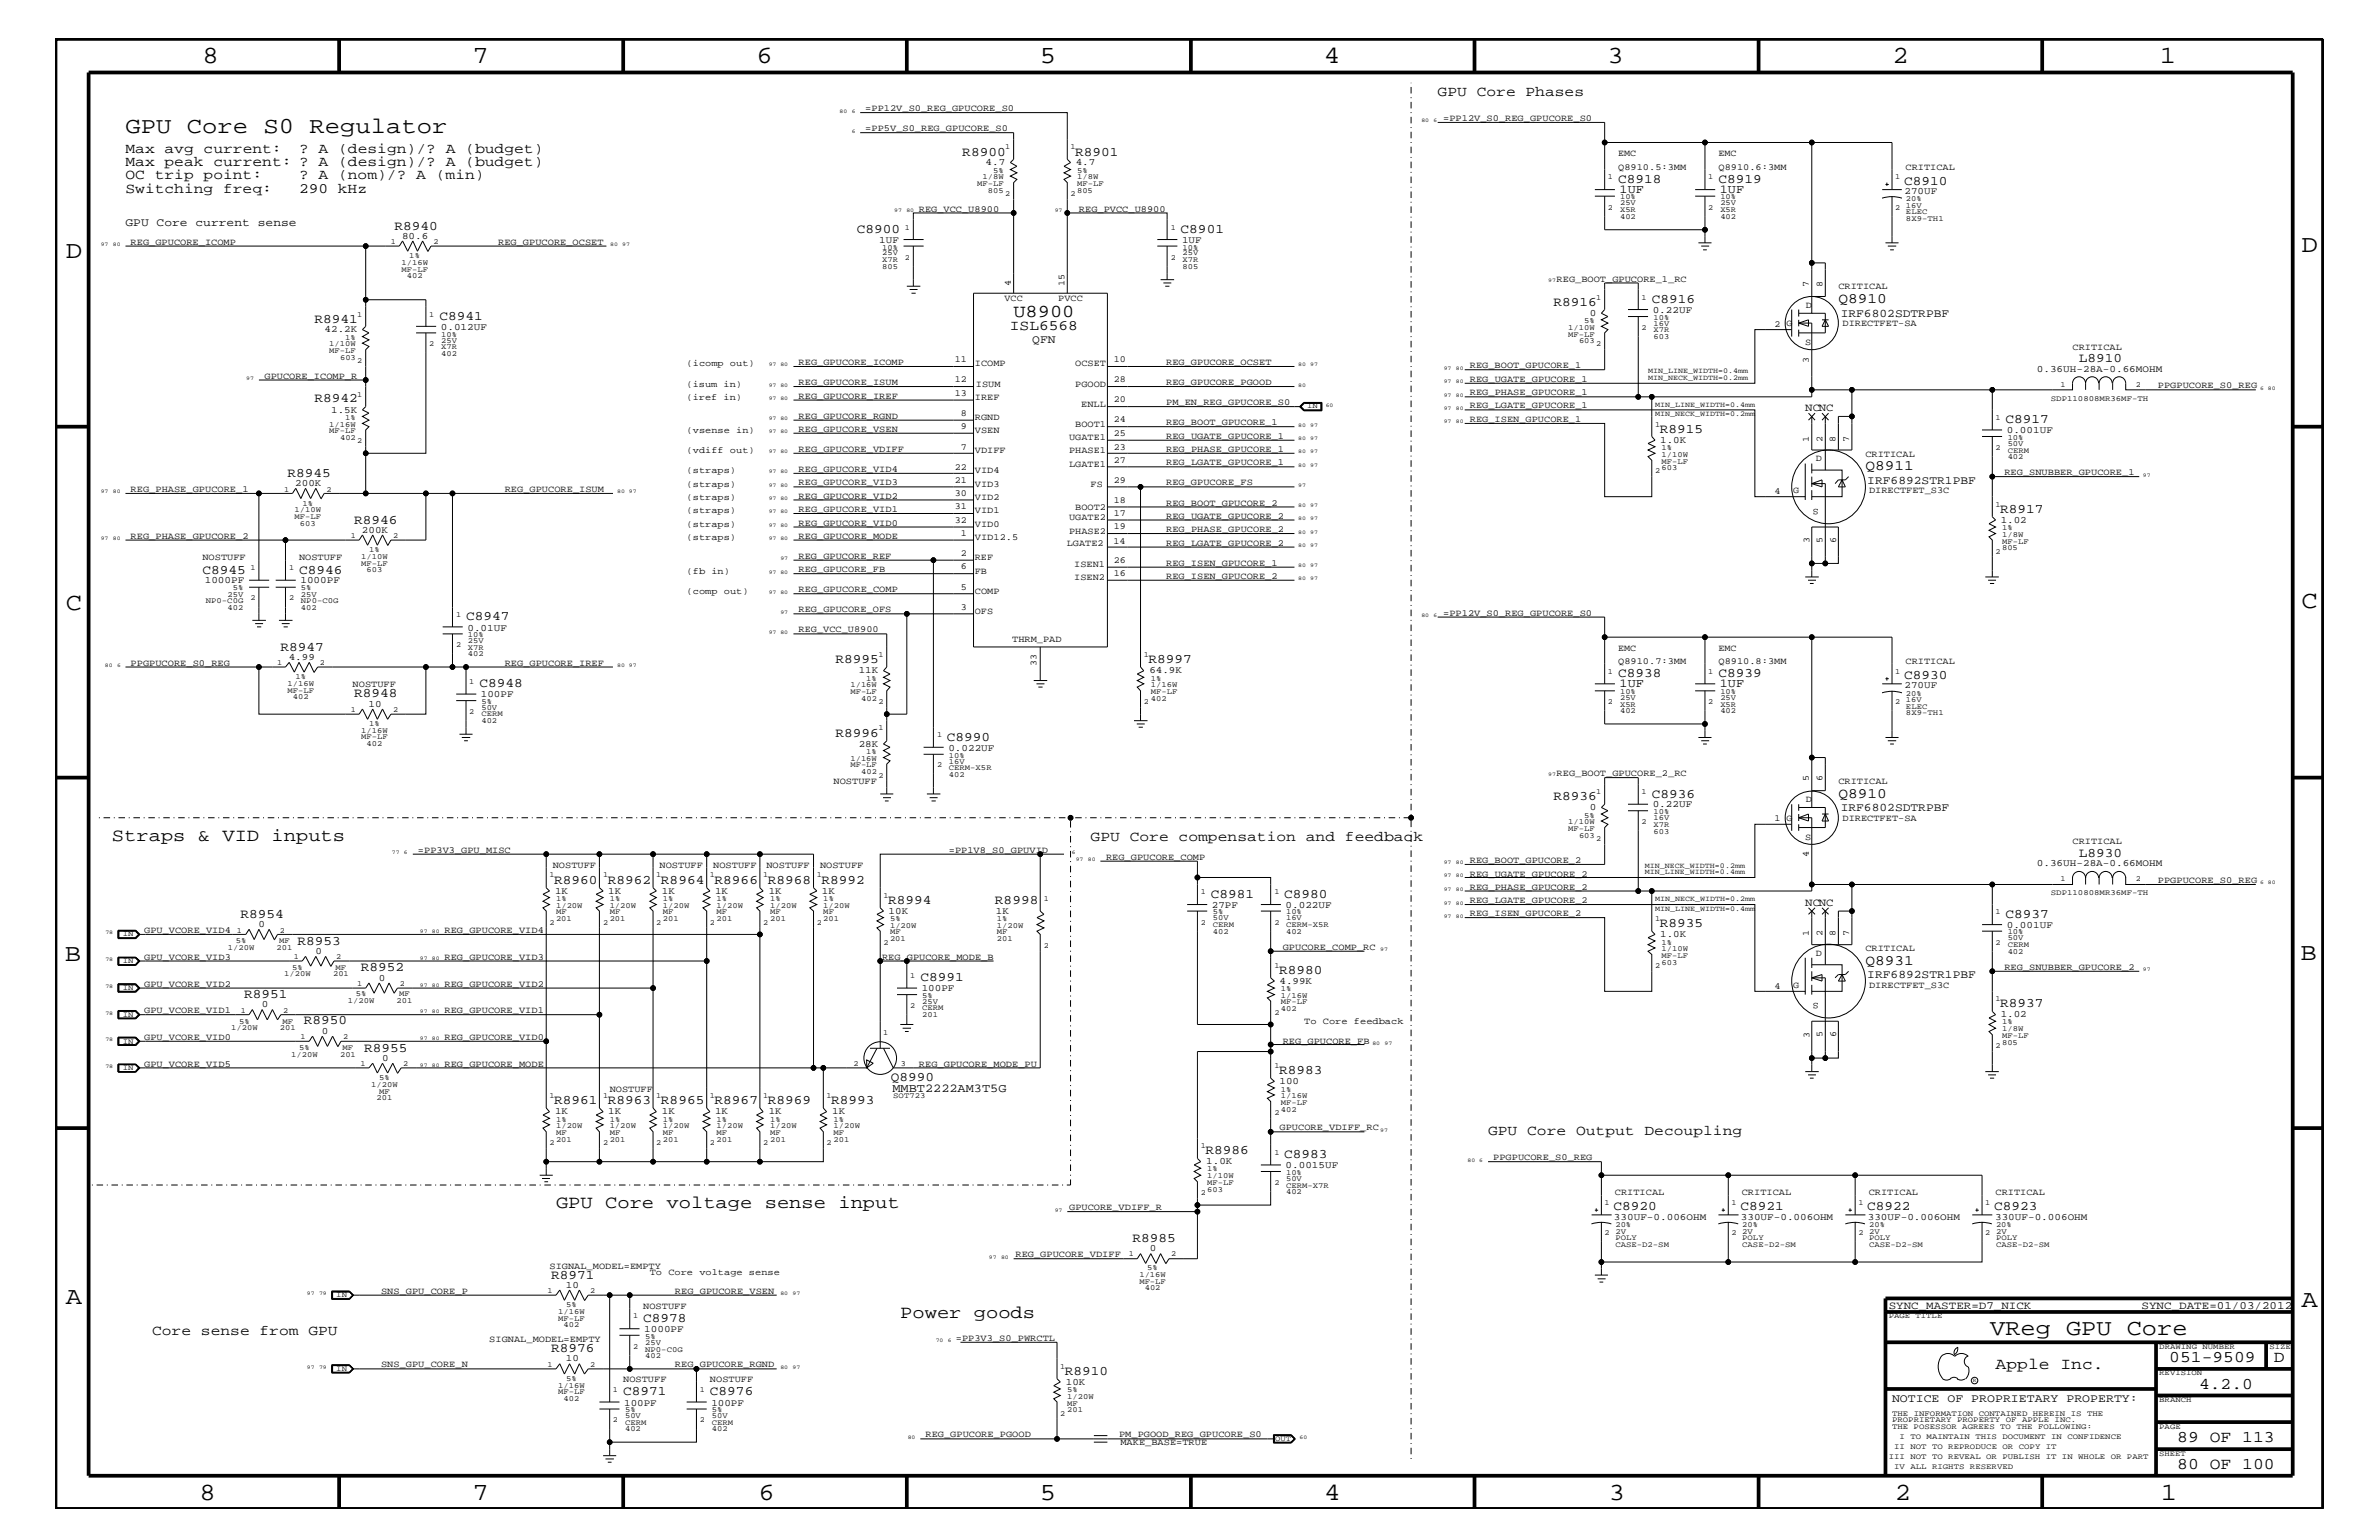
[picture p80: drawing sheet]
<svg xmlns="http://www.w3.org/2000/svg" width="432mm" height="279mm" viewBox="0 0 432 279" stroke-linecap="round" stroke-linejoin="round" font-family="sans-serif">
<defs><g id="words">
<g font-size="4.5">
<text x="36.7" y="11.5">8</text>
<text x="85.8" y="11.5">7</text>
<text x="137.3" y="11.5">6</text>
<text x="188.7" y="11.5">5</text>
<text x="240.3" y="11.5">4</text>
<text x="291.8" y="11.5">3</text>
<text x="343.5" y="11.5">2</text>
<text x="392" y="11.5">1</text>
<text x="11.9" y="46.8">D</text>
<text x="417.7" y="45.7">D</text>
<text x="11.9" y="110.6">C</text>
<text x="417.7" y="110.3">C</text>
<text x="11.8" y="174.3">B</text>
<text x="417.6" y="174.2">B</text>
<text x="11.9" y="236.7">A</text>
<text x="417.7" y="237.1">A</text>
<text x="36.2" y="272.1">8</text>
<text x="85.8" y="272.1">7</text>
<text x="137.7" y="272.1">6</text>
<text x="188.7" y="272.1">5</text>
<text x="240.4" y="272.1">4</text>
<text x="292" y="272.1">3</text>
<text x="343.9" y="272.1">2</text>
<text x="392.2" y="272.1">1</text>
</g>
<g font-size="4.1">
<text x="22.8" y="24.1">GPU Core S0 Regulator</text>
<text x="361.2" y="242.3">VReg GPU Core</text>
</g>
<g font-size="3.3">
<text x="183.9" y="57.4">U8900</text>
<text x="20.3" y="152.6">Straps &amp; VID inputs</text>
<text x="100.9" y="219.2">GPU Core voltage sense input</text>
<text x="163.4" y="239.2">Power goods</text>
</g>
<g font-size="3">
<text x="362.2" y="248.4">Apple Inc.</text>
<text x="393.7" y="247.1">051-9509</text>
<text x="399.2" y="252">4.2.0</text>
<text x="412.7" y="247.1">D</text>
<text x="395.2" y="261.6">89 OF 113</text>
<text x="395.2" y="266.6">80 OF 100</text>
</g>
<g font-size="2.6">
<text x="260.9" y="17.4">GPU Core Phases</text>
<text x="22.8" y="27.7">Max avg current:</text>
<text x="54.3" y="27.7">? A (design)/? A (budget)</text>
<text x="22.8" y="32.5">OC trip point:</text>
<text x="22.8" y="35">Switching freq:</text>
<text x="22.8" y="30.2">Max peak current: ? A (design)/? A (budget)</text>
<text x="54.3" y="32.5">? A (nom)/? A (min)</text>
<text x="54.3" y="35">290 kHz</text>
<text x="183.3" y="59.8">ISL6568</text>
<text x="333.7" y="55">Q8910</text>
<text x="338.6" y="85.3">Q8911</text>
<text x="333.7" y="144.7">Q8910</text>
<text x="198" y="152.6">GPU Core compensation and feedback</text>
<text x="338.6" y="175">Q8931</text>
<text x="270.1" y="205.9">GPU Core Output Decoupling</text>
<text x="27.6" y="242.3">Core sense from GPU</text>
</g>
<g font-size="2.4">
<text x="174.7" y="28.2">R8900</text>
<text x="195.2" y="28.2">R8901</text>
<text x="293.7" y="33.1">C8918</text>
<text x="311.9" y="33.1">C8919</text>
<text x="345.6" y="33.6">C8910</text>
<text x="71.6" y="41.7">R8940</text>
<text x="155.5" y="42.3">C8900</text>
<text x="214.3" y="42.3">C8901</text>
<text x="57.1" y="58.5">R8941</text>
<text x="79.8" y="58">C8941</text>
<text x="281.9" y="55.5">R8916</text>
<text x="299.8" y="55">C8916</text>
<text x="377.3" y="65.7">L8910</text>
<text x="57.1" y="73">R8942</text>
<text x="364" y="76.8">C8917</text>
<text x="301.2" y="78.5">R8915</text>
<text x="52.2" y="86.5">R8945</text>
<text x="64.3" y="95">R8946</text>
<text x="363.1" y="93.1">R8917</text>
<text x="36.7" y="104.1">C8945</text>
<text x="54.3" y="104.1">C8946</text>
<text x="84.6" y="112.6">C8947</text>
<text x="50.9" y="118.1">R8947</text>
<text x="87" y="124.7">C8948</text>
<text x="151.6" y="120.3">R8995</text>
<text x="208.4" y="120.3">R8997</text>
<text x="293.7" y="122.9">C8938</text>
<text x="311.9" y="122.9">C8939</text>
<text x="345.6" y="123.2">C8930</text>
<text x="64.3" y="126.5">R8948</text>
<text x="151.6" y="133.6">R8996</text>
<text x="171.9" y="134.4">C8990</text>
<text x="281.9" y="145.1">R8936</text>
<text x="299.8" y="144.7">C8936</text>
<text x="377.3" y="155.5">L8930</text>
<text x="100.6" y="160.3">R8960</text>
<text x="110.3" y="160.3">R8962</text>
<text x="120" y="160.3">R8964</text>
<text x="129.7" y="160.3">R8966</text>
<text x="139.4" y="160.3">R8968</text>
<text x="149.1" y="160.3">R8992</text>
<text x="43.6" y="166.5">R8954</text>
<text x="161.2" y="163.9">R8994</text>
<text x="180.6" y="163.9">R8998</text>
<text x="219.8" y="162.8">C8981</text>
<text x="233.1" y="162.8">C8980</text>
<text x="364" y="166.5">C8937</text>
<text x="54" y="171.4">R8953</text>
<text x="301.2" y="168.2">R8935</text>
<text x="65.5" y="176.2">R8952</text>
<text x="167" y="178">C8991</text>
<text x="232.2" y="176.7">R8980</text>
<text x="44.3" y="181">R8951</text>
<text x="55.2" y="185.9">R8950</text>
<text x="363.1" y="182.7">R8937</text>
<text x="66.1" y="190.8">R8955</text>
<text x="161.7" y="196.1">Q8990</text>
<text x="232.2" y="194.8">R8983</text>
<text x="100.6" y="200.3">R8961</text>
<text x="110.3" y="200.3">R8963</text>
<text x="120" y="200.3">R8965</text>
<text x="129.7" y="200.3">R8967</text>
<text x="139.4" y="200.3">R8969</text>
<text x="150.9" y="200.3">R8993</text>
<text x="218.8" y="209.4">R8986</text>
<text x="233.1" y="210.2">C8983</text>
<text x="292.9" y="219.6">C8920</text>
<text x="315.9" y="219.6">C8921</text>
<text x="338.9" y="219.6">C8922</text>
<text x="361.9" y="219.6">C8923</text>
<text x="205.5" y="225.3">R8985</text>
<text x="100" y="232">R8971</text>
<text x="116.8" y="239.9">C8978</text>
<text x="100" y="245.3">R8976</text>
<text x="193.3" y="249.5">R8910</text>
<text x="113.1" y="253.2">C8971</text>
<text x="128.9" y="253.2">C8976</text>
</g>
<g font-size="2.2">
<text x="294" y="35">1UF</text>
<text x="312.2" y="35">1UF</text>
<text x="294" y="124.7">1UF</text>
<text x="312.2" y="124.7">1UF</text>
<text x="162" y="198.1">MMBT2222AM3T5G</text>
</g>
<g font-size="2.1">
<text x="22.8" y="41">GPU Core current sense</text>
<text x="334.1" y="57.4">IRF6802SDTRPBF</text>
<text x="187.4" y="62.3">QFN</text>
<text x="338.9" y="87.7">IRF6892STR1PBF</text>
<text x="334.1" y="147.1">IRF6802SDTRPBF</text>
<text x="338.9" y="177.4">IRF6892STR1PBF</text>
<text x="343.4" y="254.4">NOTICE OF PROPRIETARY PROPERTY:</text>
</g>
<g font-size="2">
<text x="327.7" y="74.6">NCNC</text>
<text x="327.7" y="164.4">NCNC</text>
<text x="342.8" y="237.4">SYNC_MASTER=D7_NICK</text>
<text x="388.7" y="237.4">SYNC_DATE=01/03/2012</text>
</g>
<g font-size="1.8">
<text x="178.9" y="30">4.7</text>
<text x="195.2" y="30">4.7</text>
<text x="345.7" y="35.2">270UF</text>
<text x="73" y="43.4">80.6</text>
<text x="159.6" y="44.1">1UF</text>
<text x="214.5" y="44.1">1UF</text>
<text x="80" y="59.8">0.012UF</text>
<text x="288.5" y="57.3">0</text>
<text x="300" y="56.8">0.22UF</text>
<text x="58.9" y="60.3">42.2K</text>
<text x="369.7" y="67.5">0.36UH-28A-0.66MOHM</text>
<text x="60.1" y="74.9">1.5K</text>
<text x="301.3" y="80.3">1.0K</text>
<text x="364.2" y="78.6">0.001UF</text>
<text x="53.6" y="88.2">200K</text>
<text x="363.1" y="94.9">1.02</text>
<text x="65.7" y="96.7">200K</text>
<text x="37.2" y="105.9">1000PF</text>
<text x="54.5" y="105.9">1000PF</text>
<text x="52.4" y="119.7">4.99</text>
<text x="84.8" y="114.4">0.01UF</text>
<text x="155.9" y="122.1">11K</text>
<text x="208.6" y="122.1">64.9K</text>
<text x="345.7" y="124.9">270UF</text>
<text x="66.9" y="128.2">10</text>
<text x="87.3" y="126.5">100PF</text>
<text x="155.9" y="135.5">28K</text>
<text x="172.1" y="136.2">0.022UF</text>
<text x="288.5" y="147">0</text>
<text x="300" y="146.5">0.22UF</text>
<text x="369.7" y="157.2">0.36UH-28A-0.66MOHM</text>
<text x="100.8" y="162.2">1K</text>
<text x="110.4" y="162.2">1K</text>
<text x="120.1" y="162.2">1K</text>
<text x="129.8" y="162.2">1K</text>
<text x="139.5" y="162.2">1K</text>
<text x="149.2" y="162.2">1K</text>
<text x="161.3" y="165.8">10K</text>
<text x="180.8" y="165.8">1K</text>
<text x="220" y="164.7">27PF</text>
<text x="233.3" y="164.7">0.022UF</text>
<text x="46.9" y="168.2">0</text>
<text x="57.2" y="173.1">0</text>
<text x="301.3" y="170">1.0K</text>
<text x="364.2" y="168.3">0.001UF</text>
<text x="68.7" y="177.9">0</text>
<text x="167.3" y="179.9">100PF</text>
<text x="232.2" y="178.5">4.99K</text>
<text x="47.5" y="182.7">0</text>
<text x="363.1" y="184.6">1.02</text>
<text x="58.4" y="187.6">0</text>
<text x="69.3" y="192.5">0</text>
<text x="232.2" y="196.7">100</text>
<text x="100.8" y="202.1">1K</text>
<text x="110.4" y="202.1">1K</text>
<text x="120.1" y="202.1">1K</text>
<text x="129.8" y="202.1">1K</text>
<text x="139.5" y="202.1">1K</text>
<text x="151" y="202.1">1K</text>
<text x="218.9" y="211.3">1.0K</text>
<text x="233.3" y="211.9">0.0015UF</text>
<text x="292.9" y="221.3">330UF-0.006OHM</text>
<text x="316" y="221.3">330UF-0.006OHM</text>
<text x="339" y="221.3">330UF-0.006OHM</text>
<text x="362.1" y="221.3">330UF-0.006OHM</text>
<text x="208.7" y="227">0</text>
<text x="102.7" y="233.7">10</text>
<text x="116.9" y="241.7">1000PF</text>
<text x="102.7" y="247">10</text>
<text x="193.5" y="251.2">10K</text>
<text x="113.3" y="255">100PF</text>
<text x="129.1" y="255">100PF</text>
</g>
<g font-size="1.7">
<text x="157.1" y="20.2">=PP12V_S0_REG_GPUCORE_S0</text>
<text x="157.1" y="23.8">=PP5V_S0_REG_GPUCORE_S0</text>
<text x="262" y="22">=PP12V_S0_REG_GPUCORE_S0</text>
<text x="293.7" y="28.3">EMC</text>
<text x="311.9" y="28.3">EMC</text>
<text x="293.7" y="30.8">Q8910.5:3MM</text>
<text x="311.9" y="30.8">Q8910.6:3MM</text>
<text x="345.9" y="30.8">CRITICAL</text>
<text x="166.8" y="38.4">REG_VCC_U8900</text>
<text x="195.8" y="38.4">REG_PVCC_U8900</text>
<text x="23.7" y="44.4">REG_GPUCORE_ICOMP</text>
<text x="90.4" y="44.4">REG_GPUCORE_OCSET</text>
<text x="183.5" y="51.9" transform="rotate(-90 183.5 51.9)">4</text>
<text x="193.2" y="51.9" transform="rotate(-90 193.2 51.9)">15</text>
<text x="282.5" y="51.1">REG_BOOT_GPUCORE_1_RC</text>
<text x="328.3" y="52.1" transform="rotate(-90 328.3 52.1)">7</text>
<text x="330.8" y="52.1" transform="rotate(-90 330.8 52.1)">8</text>
<text x="333.7" y="52.5">CRITICAL</text>
<text x="182.3" y="54.6">VCC</text>
<text x="192.1" y="54.6">PVCC</text>
<text x="322.1" y="59.4">2 G</text>
<text x="327.7" y="55.8">D</text>
<text x="334.4" y="59.2">DIRECTFET-SA</text>
<text x="173.3" y="65.7">11</text>
<text x="202.2" y="65.7">10</text>
<text x="327.7" y="62.6">S</text>
<text x="328.3" y="65.8" transform="rotate(-90 328.3 65.8)">3</text>
<text x="376.2" y="63.4">CRITICAL</text>
<text x="48" y="68.7">GPUCORE_ICOMP_R</text>
<text x="124.6" y="70.1">(isum in)</text>
<text x="124.6" y="66.5">(icomp out)</text>
<text x="144.9" y="66.2">REG_GPUCORE_ICOMP</text>
<text x="144.9" y="69.9">REG_GPUCORE_ISUM</text>
<text x="173.3" y="71.8">13</text>
<text x="173.3" y="69.4">12</text>
<text x="177" y="66.5">ICOMP</text>
<text x="177.1" y="70.1">ISUM</text>
<text x="195.2" y="66.5">OCSET</text>
<text x="195.2" y="70.1">PGOOD</text>
<text x="202.2" y="69.4">28</text>
<text x="211.7" y="66.2">REG_GPUCORE_OCSET</text>
<text x="211.7" y="69.9">REG_GPUCORE_PGOOD</text>
<text x="266.8" y="66.8">REG_BOOT_GPUCORE_1</text>
<text x="266.8" y="71.7">REG_PHASE_GPUCORE_1</text>
<text x="266.8" y="69.3">REG_UGATE_GPUCORE_1</text>
<text x="391.7" y="70.5">PPGPUCORE_S0_REG</text>
<text x="124.6" y="72.6">(iref in)</text>
<text x="144.9" y="76">REG_GPUCORE_RGND</text>
<text x="144.9" y="72.3">REG_GPUCORE_IREF</text>
<text x="174.4" y="75.5">8</text>
<text x="174.4" y="77.9">9</text>
<text x="177" y="72.6">IREF</text>
<text x="177" y="76.2">RGND</text>
<text x="195.2" y="77.4">BOOT1</text>
<text x="196.3" y="73.8">ENLL</text>
<text x="202.2" y="76.7">24</text>
<text x="202.2" y="73">20</text>
<text x="211.7" y="73.5">PM_EN_REG_GPUCORE_S0</text>
<text x="211.7" y="77.2">REG_BOOT_GPUCORE_1</text>
<text x="266.8" y="76.6">REG_ISEN_GPUCORE_1</text>
<text x="266.8" y="74.1">REG_LGATE_GPUCORE_1</text>
<text x="124.6" y="82.2">(vdiff out)</text>
<text x="124.6" y="78.6">(vsense in)</text>
<text x="144.9" y="82">REG_GPUCORE_VDIFF</text>
<text x="144.9" y="78.3">REG_GPUCORE_VSEN</text>
<text x="174.4" y="81.6">7</text>
<text x="177" y="82.2">VDIFF</text>
<text x="177" y="78.6">VSEN</text>
<text x="194.1" y="79.9">UGATE1</text>
<text x="194.1" y="82.2">PHASE1</text>
<text x="202.2" y="83.9">27</text>
<text x="202.2" y="81.6">23</text>
<text x="202.2" y="79.1">25</text>
<text x="211.7" y="82">REG_PHASE_GPUCORE_1</text>
<text x="211.7" y="79.6">REG_UGATE_GPUCORE_1</text>
<text x="328.3" y="80.2" transform="rotate(-90 328.3 80.2)">1</text>
<text x="329.6" y="83.7">D</text>
<text x="330.8" y="80.2" transform="rotate(-90 330.8 80.2)">2</text>
<text x="333.2" y="80.2" transform="rotate(-90 333.2 80.2)">8</text>
<text x="335.6" y="80.2" transform="rotate(-90 335.6 80.2)">7</text>
<text x="338.6" y="82.8">CRITICAL</text>
<text x="23.7" y="89.3">REG_PHASE_GPUCORE_1</text>
<text x="91.6" y="89.3">REG_GPUCORE_ISUM</text>
<text x="124.6" y="85.9">(straps)</text>
<text x="124.6" y="88.3">(straps)</text>
<text x="144.9" y="88.1">REG_GPUCORE_VID3</text>
<text x="144.9" y="85.6">REG_GPUCORE_VID4</text>
<text x="173.3" y="87.6">21</text>
<text x="173.3" y="85.2">22</text>
<text x="177" y="85.9">VID4</text>
<text x="177" y="88.3">VID3</text>
<text x="194.1" y="84.7">LGATE1</text>
<text x="198" y="88.3">FS</text>
<text x="202.2" y="87.6">29</text>
<text x="211.7" y="88.1">REG_GPUCORE_FS</text>
<text x="211.7" y="84.4">REG_LGATE_GPUCORE_1</text>
<text x="322.1" y="89.7">4</text>
<text x="325.5" y="89.5">G</text>
<text x="339.3" y="89.5">DIRECTFET_S3C</text>
<text x="363.8" y="86.2">REG_SNUBBER_GPUCORE_1</text>
<text x="124.6" y="93.2">(straps)</text>
<text x="124.6" y="90.7">(straps)</text>
<text x="124.6" y="95.6">(straps)</text>
<text x="144.9" y="90.5">REG_GPUCORE_VID2</text>
<text x="144.9" y="92.9">REG_GPUCORE_VID1</text>
<text x="144.9" y="95.4">REG_GPUCORE_VID0</text>
<text x="173.3" y="94.9">32</text>
<text x="173.3" y="92.4">31</text>
<text x="173.3" y="90">30</text>
<text x="177" y="90.7">VID2</text>
<text x="177" y="93.2">VID1</text>
<text x="177" y="95.6">VID0</text>
<text x="194.1" y="94.3">UGATE2</text>
<text x="195.2" y="92.6">BOOT2</text>
<text x="202.2" y="91.2">18</text>
<text x="202.2" y="93.7">17</text>
<text x="211.7" y="91.7">REG_BOOT_GPUCORE_2</text>
<text x="211.7" y="94.2">REG_UGATE_GPUCORE_2</text>
<text x="330.1" y="92.3" transform="rotate(-180 330.1 92.3)">S</text>
<text x="23.7" y="97.7">REG_PHASE_GPUCORE_2</text>
<text x="36.7" y="101.6">NOSTUFF</text>
<text x="54.3" y="101.6">NOSTUFF</text>
<text x="124.6" y="98">(straps)</text>
<text x="144.9" y="101.4">REG_GPUCORE_REF</text>
<text x="144.9" y="97.7">REG_GPUCORE_MODE</text>
<text x="174.4" y="101">2</text>
<text x="174.4" y="97.3">1</text>
<text x="177" y="101.6">REF</text>
<text x="177" y="98">VID12.5</text>
<text x="193.6" y="99">LGATE2</text>
<text x="194.1" y="96.8">PHASE2</text>
<text x="202.1" y="98.7">14</text>
<text x="202.2" y="96">19</text>
<text x="211.7" y="99">REG_LGATE_GPUCORE_2</text>
<text x="211.7" y="96.5">REG_PHASE_GPUCORE_2</text>
<text x="328.4" y="98.5" transform="rotate(-90 328.4 98.5)">3</text>
<text x="330.8" y="98.5" transform="rotate(-90 330.8 98.5)">5</text>
<text x="333.2" y="98.5" transform="rotate(-90 333.2 98.5)">6</text>
<text x="124.6" y="107.7">(comp out)</text>
<text x="124.6" y="104.1">(fb in)</text>
<text x="144.9" y="103.8">REG_GPUCORE_FB</text>
<text x="144.9" y="107.5">REG_GPUCORE_COMP</text>
<text x="174.4" y="107">5</text>
<text x="174.4" y="103.3">6</text>
<text x="177" y="104.1">FB</text>
<text x="177" y="107.7">COMP</text>
<text x="195" y="102.9">ISEN1</text>
<text x="195" y="105.3">ISEN2</text>
<text x="202.2" y="102.1">26</text>
<text x="202.2" y="104.6">16</text>
<text x="211.7" y="102.6">REG_ISEN_GPUCORE_1</text>
<text x="211.7" y="105">REG_ISEN_GPUCORE_2</text>
<text x="144.9" y="111.1">REG_GPUCORE_OFS</text>
<text x="174.4" y="110.6">3</text>
<text x="177" y="111.4">OFS</text>
<text x="262" y="111.7">=PP12V_S0_REG_GPUCORE_S0</text>
<text x="144.9" y="114.8">REG_VCC_U8900</text>
<text x="183.7" y="116.5">THRM_PAD</text>
<text x="293.7" y="118.1">EMC</text>
<text x="311.9" y="118.1">EMC</text>
<text x="23.7" y="120.8">PPGPUCORE_S0_REG</text>
<text x="64" y="124.7">NOSTUFF</text>
<text x="91.6" y="120.8">REG_GPUCORE_IREF</text>
<text x="188.1" y="120.8" transform="rotate(-90 188.1 120.8)">33</text>
<text x="293.7" y="120.4">Q8910.7:3MM</text>
<text x="311.9" y="120.4">Q8910.8:3MM</text>
<text x="345.9" y="120.4">CRITICAL</text>
<text x="151.3" y="142.3">NOSTUFF</text>
<text x="282.5" y="140.8">REG_BOOT_GPUCORE_2_RC</text>
<text x="328.3" y="141.8" transform="rotate(-90 328.3 141.8)">5</text>
<text x="330.8" y="141.8" transform="rotate(-90 330.8 141.8)">6</text>
<text x="333.7" y="142.3">CRITICAL</text>
<text x="322.1" y="149">1 G</text>
<text x="327.7" y="145.6">D</text>
<text x="334.4" y="149">DIRECTFET-SA</text>
<text x="75.9" y="154.7">=PP3V3_GPU_MISC</text>
<text x="172.2" y="154.7">=PP1V8_S0_GPUVID</text>
<text x="200.7" y="156">REG_GPUCORE_COMP</text>
<text x="327.7" y="152.3">S</text>
<text x="328.3" y="155.5" transform="rotate(-90 328.3 155.5)">4</text>
<text x="376.2" y="153.2">CRITICAL</text>
<text x="100.3" y="157.4">NOSTUFF</text>
<text x="119.7" y="157.4">NOSTUFF</text>
<text x="129.5" y="157.4">NOSTUFF</text>
<text x="139.1" y="157.4">NOSTUFF</text>
<text x="148.8" y="157.4">NOSTUFF</text>
<text x="266.8" y="156.6">REG_BOOT_GPUCORE_2</text>
<text x="266.8" y="161.4">REG_PHASE_GPUCORE_2</text>
<text x="266.8" y="159">REG_UGATE_GPUCORE_2</text>
<text x="391.7" y="160.2">PPGPUCORE_S0_REG</text>
<text x="266.8" y="166.2">REG_ISEN_GPUCORE_2</text>
<text x="266.8" y="163.9">REG_LGATE_GPUCORE_2</text>
<text x="26.2" y="169.3">GPU_VCORE_VID4</text>
<text x="80.7" y="169.3">REG_GPUCORE_VID4</text>
<text x="232.8" y="172.3">GPUCORE_COMP_RC</text>
<text x="328.3" y="169.9" transform="rotate(-90 328.3 169.9)">1</text>
<text x="329.6" y="173.4">D</text>
<text x="330.8" y="169.9" transform="rotate(-90 330.8 169.9)">2</text>
<text x="333.2" y="169.9" transform="rotate(-90 333.2 169.9)">8</text>
<text x="335.6" y="169.9" transform="rotate(-90 335.6 169.9)">7</text>
<text x="338.6" y="172.6">CRITICAL</text>
<text x="26.2" y="174.2">GPU_VCORE_VID3</text>
<text x="26.2" y="179">GPU_VCORE_VID2</text>
<text x="80.7" y="174.2">REG_GPUCORE_VID3</text>
<text x="80.7" y="179">REG_GPUCORE_VID2</text>
<text x="160.1" y="174.2">REG_GPUCORE_MODE_B</text>
<text x="322.1" y="179.4">4</text>
<text x="325.5" y="179.3">G</text>
<text x="339.3" y="179.3">DIRECTFET_S3C</text>
<text x="363.8" y="176">REG_SNUBBER_GPUCORE_2</text>
<text x="26.2" y="183.8">GPU_VCORE_VID1</text>
<text x="80.7" y="183.8">REG_GPUCORE_VID1</text>
<text x="236.7" y="185.9">To Core feedback</text>
<text x="330.1" y="182.1" transform="rotate(-180 330.1 182.1)">S</text>
<text x="26.2" y="188.7">GPU_VCORE_VID0</text>
<text x="80.7" y="188.7">REG_GPUCORE_VID0</text>
<text x="232.8" y="189.3">REG_GPUCORE_FB</text>
<text x="328.4" y="188.2" transform="rotate(-90 328.4 188.2)">3</text>
<text x="330.8" y="188.2" transform="rotate(-90 330.8 188.2)">5</text>
<text x="333.2" y="188.2" transform="rotate(-90 333.2 188.2)">6</text>
<text x="26.2" y="193.6">GPU_VCORE_VID5</text>
<text x="80.7" y="193.6">REG_GPUCORE_MODE</text>
<text x="166.8" y="193.6">REG_GPUCORE_MODE_PU</text>
<text x="110.7" y="198.1">NOSTUFF</text>
<text x="232.2" y="205.1">GPUCORE_VDIFF_RC</text>
<text x="271" y="210.5">PPGPUCORE_S0_REG</text>
<text x="194.1" y="219.6">GPUCORE_VDIFF_R</text>
<text x="293.1" y="216.9">CRITICAL</text>
<text x="316.1" y="216.9">CRITICAL</text>
<text x="339.2" y="216.9">CRITICAL</text>
<text x="362.2" y="216.9">CRITICAL</text>
<text x="99.7" y="230.2">SIGNAL_MODEL=EMPTY</text>
<text x="117.9" y="231.3">To Core voltage sense</text>
<text x="184.3" y="228.1">REG_GPUCORE_VDIFF</text>
<text x="69.2" y="234.7">SNS_GPU_CORE_P</text>
<text x="116.8" y="237.4">NOSTUFF</text>
<text x="122.5" y="234.7">REG_GPUCORE_VSEN</text>
<text x="88.8" y="243.5">SIGNAL_MODEL=EMPTY</text>
<text x="173.5" y="243.3">=PP3V3_S0_PWRCTL</text>
<text x="69.2" y="248.1">SNS_GPU_CORE_N</text>
<text x="113.1" y="250.7">NOSTUFF</text>
<text x="122.5" y="248.1">REG_GPUCORE_RGND</text>
<text x="128.9" y="250.7">NOSTUFF</text>
<text x="168" y="260.8">REG_GPUCORE_PGOOD</text>
<text x="203.1" y="260.8">PM_PGOOD_REG_GPUCORE_S0</text>
<text x="203.4" y="262.2">MAKE_BASE=TRUE</text>
</g>
<g font-size="1.4">
<text x="182.5" y="27.1">1</text>
<text x="194.3" y="27.1">1</text>
<text x="177.4" y="33.7">MF-LF</text>
<text x="178.3" y="32.5">1/8W</text>
<text x="179.3" y="35">805</text>
<text x="180.3" y="31.4">5%</text>
<text x="182.5" y="35.6">2</text>
<text x="194.3" y="35.6">2</text>
<text x="195.5" y="32.5">1/8W</text>
<text x="195.5" y="31.4">5%</text>
<text x="195.5" y="33.7">MF-LF</text>
<text x="195.5" y="35">805</text>
<text x="291.8" y="32.5">1</text>
<text x="310" y="32.5">1</text>
<text x="344" y="32.5">1</text>
<text x="164.3" y="41.7">1</text>
<text x="212.5" y="41.7">1</text>
<text x="291.8" y="38">2</text>
<text x="294" y="39.7">402</text>
<text x="294" y="38.5">X5R</text>
<text x="294" y="37.3">25V</text>
<text x="294" y="36.2">10%</text>
<text x="310" y="38">2</text>
<text x="312.3" y="38.5">X5R</text>
<text x="312.3" y="37.3">25V</text>
<text x="312.3" y="36.2">10%</text>
<text x="312.3" y="39.7">402</text>
<text x="344" y="38">2</text>
<text x="345.9" y="36.5">20%</text>
<text x="345.9" y="38.9">ELEC</text>
<text x="345.9" y="37.8">16V</text>
<text x="345.9" y="40.1">8X9-TH1</text>
<text x="71" y="44.3">1</text>
<text x="74.3" y="46.8">1%</text>
<text x="78.7" y="44.3">2</text>
<text x="160.1" y="47.6">X7R</text>
<text x="160.1" y="46.3">25V</text>
<text x="160.1" y="45.3">10%</text>
<text x="164.3" y="47.1">2</text>
<text x="212.5" y="47.1">2</text>
<text x="214.6" y="47.6">X7R</text>
<text x="214.6" y="46.3">25V</text>
<text x="214.6" y="45.3">10%</text>
<text x="72.9" y="49.3">MF-LF</text>
<text x="72.9" y="48">1/16W</text>
<text x="73.8" y="50.5">402</text>
<text x="160.1" y="48.8">805</text>
<text x="214.6" y="48.8">805</text>
<text x="64.9" y="57.4">1</text>
<text x="77.9" y="57.4">1</text>
<text x="284.6" y="59.8">1/10W</text>
<text x="287.5" y="58.6">5%</text>
<text x="289.7" y="54.4">1</text>
<text x="297.9" y="54.4">1</text>
<text x="297.9" y="59.8">2</text>
<text x="300.1" y="58">10%</text>
<text x="300.1" y="59.1">16V</text>
<text x="59.8" y="64">MF-LF</text>
<text x="59.8" y="62.9">1/10W</text>
<text x="61.7" y="65.3">603</text>
<text x="62.7" y="61.7">1%</text>
<text x="64.9" y="65.9">2</text>
<text x="77.9" y="62.9">2</text>
<text x="80.1" y="62.2">25V</text>
<text x="80.1" y="63.4">X7R</text>
<text x="80.1" y="61.1">10%</text>
<text x="80.1" y="64.5">402</text>
<text x="284.6" y="61.1">MF-LF</text>
<text x="286.6" y="62.3">603</text>
<text x="289.7" y="62.9">2</text>
<text x="300.1" y="61.5">603</text>
<text x="300.1" y="60.3">X7R</text>
<text x="64.9" y="72">1</text>
<text x="299.1" y="68.9">MIN_NECK_WIDTH=0.2mm</text>
<text x="299.1" y="67.7">MIN_LINE_WIDTH=0.4mm</text>
<text x="374" y="70.1">1</text>
<text x="387.7" y="70.1">2</text>
<text x="59.8" y="77.4">1/16W</text>
<text x="62.7" y="76.2">1%</text>
<text x="237.2" y="74.1">IN</text>
<text x="300.4" y="75.6">MIN_NECK_WIDTH=0.2mm</text>
<text x="300.4" y="73.8">MIN_LINE_WIDTH=0.4mm</text>
<text x="300.4" y="77.4">1</text>
<text x="362.2" y="76.2">1</text>
<text x="372.2" y="72.7">SDP110808MR36MF-TH</text>
<text x="59.8" y="78.6">MF-LF</text>
<text x="61.7" y="79.9">402</text>
<text x="64.9" y="80.5">2</text>
<text x="301.6" y="81.6">1%</text>
<text x="301.6" y="82.8">1/10W</text>
<text x="362.2" y="81.6">2</text>
<text x="364.4" y="80.9">50V</text>
<text x="364.4" y="79.9">10%</text>
<text x="364.4" y="83.3">402</text>
<text x="364.4" y="82.2">CERM</text>
<text x="51.6" y="89.2">1</text>
<text x="59.3" y="89.2">2</text>
<text x="300.4" y="85.9">2</text>
<text x="301.6" y="84.1">MF-LF</text>
<text x="301.6" y="85.3">603</text>
<text x="53.5" y="92.9">1/10W</text>
<text x="53.5" y="94.2">MF-LF</text>
<text x="54.4" y="95.4">603</text>
<text x="54.9" y="91.7">1%</text>
<text x="362.2" y="92">1</text>
<text x="63.7" y="97.6">1</text>
<text x="65.6" y="101.4">1/10W</text>
<text x="67" y="100.2">1%</text>
<text x="71.4" y="97.6">2</text>
<text x="362.2" y="100.4">2</text>
<text x="363.4" y="97.4">1/8W</text>
<text x="363.4" y="96.2">1%</text>
<text x="363.4" y="98.7">MF-LF</text>
<text x="363.4" y="99.9">805</text>
<text x="42.2" y="107.1">5%</text>
<text x="45.5" y="103.5">1</text>
<text x="52.5" y="103.5">1</text>
<text x="54.6" y="107.1">5%</text>
<text x="65.6" y="102.6">MF-LF</text>
<text x="66.5" y="103.8">603</text>
<text x="37.3" y="109.4">NP0-C0G</text>
<text x="41.3" y="110.6">402</text>
<text x="41.3" y="108.2">25V</text>
<text x="45.5" y="108.9">2</text>
<text x="52.5" y="108.9">2</text>
<text x="54.6" y="108.2">25V</text>
<text x="54.6" y="110.6">402</text>
<text x="54.6" y="109.4">NP0-C0G</text>
<text x="82.8" y="112">1</text>
<text x="82.8" y="117.4">2</text>
<text x="84.9" y="115.6">10%</text>
<text x="84.9" y="117.9">X7R</text>
<text x="84.9" y="116.7">25V</text>
<text x="84.9" y="119.1">402</text>
<text x="159.4" y="119.2">1</text>
<text x="207.6" y="119.2">1</text>
<text x="50.3" y="120.7">1</text>
<text x="52.2" y="125.7">MF-LF</text>
<text x="52.2" y="124.4">1/16W</text>
<text x="53.6" y="123.2">1%</text>
<text x="58.1" y="120.7">2</text>
<text x="85.2" y="124.1">1</text>
<text x="154.3" y="124.7">1/16W</text>
<text x="154.3" y="125.9">MF-LF</text>
<text x="157.2" y="123.5">1%</text>
<text x="208.9" y="123.5">1%</text>
<text x="208.9" y="125.9">MF-LF</text>
<text x="208.9" y="124.7">1/16W</text>
<text x="291.8" y="122.3">1</text>
<text x="294" y="125.9">10%</text>
<text x="310" y="122.3">1</text>
<text x="312.3" y="125.9">10%</text>
<text x="344" y="122.3">1</text>
<text x="53.2" y="126.9">402</text>
<text x="63.7" y="129.1">1</text>
<text x="67" y="131.7">1%</text>
<text x="71.4" y="129.1">2</text>
<text x="85.2" y="129.6">2</text>
<text x="87.4" y="128.8">50V</text>
<text x="87.4" y="131.3">402</text>
<text x="87.4" y="127.7">5%</text>
<text x="87.4" y="130">CERM</text>
<text x="156.3" y="127.1">402</text>
<text x="159.4" y="127.7">2</text>
<text x="207.6" y="127.7">2</text>
<text x="208.9" y="127.1">402</text>
<text x="291.8" y="127.7">2</text>
<text x="294" y="129.4">402</text>
<text x="294" y="128.2">X5R</text>
<text x="294" y="127">25V</text>
<text x="310" y="127.7">2</text>
<text x="312.3" y="129.4">402</text>
<text x="312.3" y="128.2">X5R</text>
<text x="312.3" y="127">25V</text>
<text x="344" y="127.7">2</text>
<text x="345.9" y="126.3">20%</text>
<text x="345.9" y="127.5">16V</text>
<text x="345.9" y="128.6">ELEC</text>
<text x="345.9" y="129.7">8X9-TH1</text>
<text x="65.6" y="133">1/16W</text>
<text x="65.6" y="134.1">MF-LF</text>
<text x="66.5" y="135.3">402</text>
<text x="157.2" y="136.8">1%</text>
<text x="159.4" y="132.5">1</text>
<text x="170.1" y="133.8">1</text>
<text x="172.2" y="137.4">10%</text>
<text x="154.3" y="139.2">MF-LF</text>
<text x="154.3" y="138">1/16W</text>
<text x="156.3" y="140.4">402</text>
<text x="159.4" y="141.1">2</text>
<text x="170.1" y="139.2">2</text>
<text x="172.2" y="139.7">CERM-X5R</text>
<text x="172.2" y="138.5">16V</text>
<text x="172.2" y="140.9">402</text>
<text x="284.6" y="149.5">1/10W</text>
<text x="287.5" y="148.4">5%</text>
<text x="289.7" y="144">1</text>
<text x="297.9" y="144">1</text>
<text x="297.9" y="149.5">2</text>
<text x="300.1" y="147.7">10%</text>
<text x="300.1" y="148.8">16V</text>
<text x="284.6" y="150.7">MF-LF</text>
<text x="286.6" y="152">603</text>
<text x="289.7" y="152.6">2</text>
<text x="300.1" y="151.2">603</text>
<text x="300.1" y="150.1">X7R</text>
<text x="99.7" y="159.2">1</text>
<text x="109.5" y="159.2">1</text>
<text x="119.1" y="159.2">1</text>
<text x="128.9" y="159.2">1</text>
<text x="138.5" y="159.2">1</text>
<text x="148.3" y="159.2">1</text>
<text x="298.5" y="157.4">MIN_NECK_WIDTH=0.2mm</text>
<text x="298.5" y="158.6">MIN_LINE_WIDTH=0.4mm</text>
<text x="374" y="159.9">1</text>
<text x="387.7" y="159.9">2</text>
<text x="99.7" y="167.8">2</text>
<text x="100.9" y="164.7">1/20W</text>
<text x="100.9" y="163.5">1%</text>
<text x="100.9" y="165.9">MF</text>
<text x="100.9" y="167.1">201</text>
<text x="109.5" y="167.8">2</text>
<text x="110.7" y="163.5">1%</text>
<text x="110.7" y="165.9">MF</text>
<text x="110.7" y="164.7">1/20W</text>
<text x="110.7" y="167.1">201</text>
<text x="119.1" y="167.8">2</text>
<text x="120.3" y="164.7">1/20W</text>
<text x="120.3" y="167.1">201</text>
<text x="120.3" y="163.5">1%</text>
<text x="120.3" y="165.9">MF</text>
<text x="128.9" y="167.8">2</text>
<text x="130" y="163.5">1%</text>
<text x="130" y="165.9">MF</text>
<text x="130" y="167.1">201</text>
<text x="130" y="164.7">1/20W</text>
<text x="138.5" y="167.8">2</text>
<text x="139.8" y="163.5">1%</text>
<text x="139.8" y="165.9">MF</text>
<text x="139.8" y="167.1">201</text>
<text x="139.8" y="164.7">1/20W</text>
<text x="148.3" y="167.8">2</text>
<text x="149.4" y="165.9">MF</text>
<text x="149.4" y="163.5">1%</text>
<text x="149.4" y="167.1">201</text>
<text x="149.4" y="164.7">1/20W</text>
<text x="160.4" y="162.8">1</text>
<text x="161.5" y="167.1">5%</text>
<text x="180.9" y="167.1">1%</text>
<text x="189.5" y="163.5">1</text>
<text x="217.9" y="162.2">1</text>
<text x="217.9" y="167.8">2</text>
<text x="220.1" y="165.9">5%</text>
<text x="220.1" y="167">50V</text>
<text x="231.3" y="162.2">1</text>
<text x="231.3" y="167.8">2</text>
<text x="233.4" y="165.9">10%</text>
<text x="233.4" y="167">16V</text>
<text x="300.4" y="165.3">MIN_LINE_WIDTH=0.4mm</text>
<text x="300.4" y="163.5">MIN_NECK_WIDTH=0.2mm</text>
<text x="300.4" y="167.1">1</text>
<text x="362.2" y="165.9">1</text>
<text x="372.2" y="162.4">SDP110808MR36MF-TH</text>
<text x="22.3" y="169.9">IN</text>
<text x="41.4" y="172.3">1/20W</text>
<text x="42.8" y="171.1">5%</text>
<text x="43" y="169.2">1</text>
<text x="50.2" y="172.3">201</text>
<text x="50.7" y="171.1">MF</text>
<text x="50.8" y="169.2">2</text>
<text x="160.4" y="171.4">2</text>
<text x="161.5" y="169.5">MF</text>
<text x="161.5" y="168.3">1/20W</text>
<text x="161.5" y="170.7">201</text>
<text x="180.9" y="169.5">MF</text>
<text x="180.9" y="168.3">1/20W</text>
<text x="180.9" y="170.7">201</text>
<text x="189.5" y="172">2</text>
<text x="220.1" y="168.2">CERM</text>
<text x="220.1" y="169.4">402</text>
<text x="233.4" y="168.2">CERM-X5R</text>
<text x="233.4" y="169.4">402</text>
<text x="301.6" y="171.4">1%</text>
<text x="301.6" y="173.8">MF-LF</text>
<text x="301.6" y="172.6">1/10W</text>
<text x="362.2" y="171.4">2</text>
<text x="364.4" y="171.8">CERM</text>
<text x="364.4" y="170.6">50V</text>
<text x="364.4" y="173.1">402</text>
<text x="364.4" y="169.5">10%</text>
<text x="22.3" y="179.6">IN</text>
<text x="22.3" y="174.8">IN</text>
<text x="51.6" y="177.2">1/20W</text>
<text x="53" y="176">5%</text>
<text x="53.3" y="174">1</text>
<text x="60.5" y="177.2">201</text>
<text x="60.9" y="176">MF</text>
<text x="61" y="174">2</text>
<text x="64.9" y="178.8">1</text>
<text x="72.6" y="178.8">2</text>
<text x="165.2" y="177.4">1</text>
<text x="231.3" y="175.6">1</text>
<text x="232.5" y="179.9">1%</text>
<text x="300.4" y="175.6">2</text>
<text x="301.6" y="175">603</text>
<text x="22.3" y="184.4">IN</text>
<text x="43.4" y="185.7">5%</text>
<text x="43.7" y="183.8">1</text>
<text x="51.3" y="185.7">MF</text>
<text x="51.4" y="183.8">2</text>
<text x="63.1" y="182.1">1/20W</text>
<text x="64.6" y="180.8">5%</text>
<text x="72" y="182.1">201</text>
<text x="72.4" y="180.8">MF</text>
<text x="165.2" y="182.9">2</text>
<text x="167.4" y="182.1">25V</text>
<text x="167.4" y="181">5%</text>
<text x="167.4" y="183.3">CERM</text>
<text x="167.4" y="184.6">201</text>
<text x="231.3" y="184.1">2</text>
<text x="232.5" y="183.5">402</text>
<text x="232.5" y="182.2">MF-LF</text>
<text x="232.5" y="181">1/16W</text>
<text x="362.2" y="181.6">1</text>
<text x="363.4" y="185.9">1%</text>
<text x="22.3" y="189.3">IN</text>
<text x="42" y="186.9">1/20W</text>
<text x="50.8" y="186.9">201</text>
<text x="52.9" y="191.7">1/20W</text>
<text x="54.3" y="190.5">5%</text>
<text x="54.5" y="188.6">1</text>
<text x="61.7" y="191.7">201</text>
<text x="62.2" y="190.5">MF</text>
<text x="62.3" y="188.6">2</text>
<text x="160.3" y="187.7">1</text>
<text x="362.2" y="190.2">2</text>
<text x="363.4" y="187.1">1/8W</text>
<text x="363.4" y="188.3">MF-LF</text>
<text x="363.4" y="189.5">805</text>
<text x="22.3" y="194.2">IN</text>
<text x="65.4" y="193.4">1</text>
<text x="67.4" y="197.2">1/20W</text>
<text x="68.8" y="195.9">5%</text>
<text x="73.2" y="193.4">2</text>
<text x="154.9" y="193.3">2</text>
<text x="163.5" y="193.3">3</text>
<text x="231.3" y="193.7">1</text>
<text x="68.3" y="199.6">201</text>
<text x="68.8" y="198.4">MF</text>
<text x="99.7" y="199.2">1</text>
<text x="100.9" y="203.5">1%</text>
<text x="109.5" y="199.2">1</text>
<text x="110.7" y="203.5">1%</text>
<text x="119.1" y="199.2">1</text>
<text x="120.3" y="203.5">1%</text>
<text x="128.9" y="199.2">1</text>
<text x="130" y="203.5">1%</text>
<text x="138.5" y="199.2">1</text>
<text x="139.8" y="203.5">1%</text>
<text x="150" y="199.2">1</text>
<text x="151.3" y="203.5">1%</text>
<text x="162.1" y="199.2">SOT723</text>
<text x="231.3" y="202.3">2</text>
<text x="232.5" y="198.1">1%</text>
<text x="232.5" y="201.7">402</text>
<text x="232.5" y="199.2">1/16W</text>
<text x="232.5" y="200.4">MF-LF</text>
<text x="99.7" y="207.7">2</text>
<text x="100.9" y="204.7">1/20W</text>
<text x="100.9" y="205.9">MF</text>
<text x="100.9" y="207.1">201</text>
<text x="109.5" y="207.7">2</text>
<text x="110.7" y="205.9">MF</text>
<text x="110.7" y="204.7">1/20W</text>
<text x="110.7" y="207.1">201</text>
<text x="119.1" y="207.7">2</text>
<text x="120.3" y="204.7">1/20W</text>
<text x="120.3" y="207.1">201</text>
<text x="120.3" y="205.9">MF</text>
<text x="128.9" y="207.7">2</text>
<text x="130" y="205.9">MF</text>
<text x="130" y="207.1">201</text>
<text x="130" y="204.7">1/20W</text>
<text x="138.5" y="207.7">2</text>
<text x="139.8" y="205.9">MF</text>
<text x="139.8" y="207.1">201</text>
<text x="139.8" y="204.7">1/20W</text>
<text x="150" y="207.7">2</text>
<text x="151.3" y="205.9">MF</text>
<text x="151.3" y="207.1">201</text>
<text x="151.3" y="204.7">1/20W</text>
<text x="217.9" y="208.3">1</text>
<text x="231.3" y="209.6">1</text>
<text x="219.1" y="212.5">1%</text>
<text x="219.1" y="213.8">1/10W</text>
<text x="219.1" y="215">MF-LF</text>
<text x="231.3" y="215">2</text>
<text x="233.4" y="215.5">CERM-X7R</text>
<text x="233.4" y="214.2">50V</text>
<text x="233.4" y="213.2">10%</text>
<text x="217.9" y="216.9">2</text>
<text x="219.1" y="216.2">603</text>
<text x="233.4" y="216.7">402</text>
<text x="291.3" y="218.6">1</text>
<text x="314.3" y="218.6">1</text>
<text x="337.3" y="218.6">1</text>
<text x="360.3" y="218.6">1</text>
<text x="204.9" y="228">1</text>
<text x="212.6" y="228">2</text>
<text x="291.3" y="224.1">2</text>
<text x="293.2" y="226.2">CASE-D2-SM</text>
<text x="293.2" y="223.9">2V</text>
<text x="293.2" y="224.9">POLY</text>
<text x="293.2" y="222.6">20%</text>
<text x="314.3" y="224.1">2</text>
<text x="316.2" y="223.9">2V</text>
<text x="316.2" y="224.9">POLY</text>
<text x="316.2" y="226.2">CASE-D2-SM</text>
<text x="316.2" y="222.6">20%</text>
<text x="337.3" y="224.1">2</text>
<text x="339.3" y="224.9">POLY</text>
<text x="339.3" y="226.2">CASE-D2-SM</text>
<text x="339.3" y="223.9">2V</text>
<text x="339.3" y="222.6">20%</text>
<text x="360.3" y="224.1">2</text>
<text x="362.3" y="226.2">CASE-D2-SM</text>
<text x="362.3" y="222.6">20%</text>
<text x="362.3" y="223.9">2V</text>
<text x="362.3" y="224.9">POLY</text>
<text x="206.8" y="231.8">1/16W</text>
<text x="206.8" y="232.9">MF-LF</text>
<text x="208.2" y="230.5">5%</text>
<text x="61" y="235.4">IN</text>
<text x="99.4" y="234.6">1</text>
<text x="101.3" y="238.4">1/16W</text>
<text x="101.3" y="239.6">MF-LF</text>
<text x="102.7" y="237.2">5%</text>
<text x="107.1" y="234.6">2</text>
<text x="114.9" y="239.2">1</text>
<text x="207.8" y="234.1">402</text>
<text x="342.8" y="239.2">PAGE TITLE</text>
<text x="102.3" y="240.8">402</text>
<text x="114.9" y="244.7">2</text>
<text x="117.1" y="245.2">NP0-C0G</text>
<text x="117.1" y="244">25V</text>
<text x="117.1" y="242.9">5%</text>
<text x="391.9" y="244.7">DRAWING NUMBER</text>
<text x="411.9" y="244.7">SIZE</text>
<text x="61" y="248.7">IN</text>
<text x="99.4" y="248">1</text>
<text x="101.3" y="251.7">1/16W</text>
<text x="102.7" y="250.6">5%</text>
<text x="107.1" y="248">2</text>
<text x="117.1" y="246.4">402</text>
<text x="192.4" y="248.4">1</text>
<text x="391.9" y="249.5">REVISION</text>
<text x="101.3" y="252.9">MF-LF</text>
<text x="102.3" y="254.2">402</text>
<text x="111.3" y="252.6">1</text>
<text x="113.5" y="257.3">50V</text>
<text x="113.5" y="256.2">5%</text>
<text x="127" y="252.6">1</text>
<text x="129.2" y="256.2">5%</text>
<text x="129.2" y="257.3">50V</text>
<text x="192.4" y="256.8">2</text>
<text x="193.7" y="255">MF</text>
<text x="193.7" y="252.6">5%</text>
<text x="193.7" y="256.2">201</text>
<text x="193.7" y="253.8">1/20W</text>
<text x="343.4" y="256.8">THE INFORMATION CONTAINED HEREIN IS THE</text>
<text x="391.9" y="254.4">BRANCH</text>
<text x="111.3" y="258">2</text>
<text x="113.5" y="259.7">402</text>
<text x="113.5" y="258.5">CERM</text>
<text x="127" y="258">2</text>
<text x="129.2" y="258.5">CERM</text>
<text x="129.2" y="259.7">402</text>
<text x="231.5" y="261.4">OUT</text>
<text x="343.4" y="259.3">THE POSESSOR AGREES TO THE FOLLOWING:</text>
<text x="343.4" y="258">PROPRIETARY PROPERTY OF APPLE INC.</text>
<text x="343.8" y="262.9">II NOT TO REPRODUCE OR COPY IT</text>
<text x="344.8" y="261.1">I TO MAINTAIN THIS DOCUMENT IN CONFIDENCE</text>
<text x="391.9" y="259.3">PAGE</text>
<text x="342.8" y="264.7">III NOT TO REVEAL OR PUBLISH IT IN WHOLE OR PART</text>
<text x="343.8" y="266.6">IV ALL RIGHTS RESERVED</text>
<text x="391.9" y="264.1">SHEET</text>
</g>
<g font-size="1">
<text x="152.4" y="20.4">80</text>
<text x="154.6" y="20.4">6</text>
<text x="258" y="22.2">80</text>
<text x="260.2" y="22.2">6</text>
<text x="154.6" y="24.1">6</text>
<text x="162.3" y="38.4">97</text>
<text x="164.5" y="38.4">80</text>
<text x="191.4" y="38.4">97</text>
<text x="18.3" y="44.6">97</text>
<text x="20.5" y="44.6">80</text>
<text x="110.7" y="44.6">80</text>
<text x="112.9" y="44.6">97</text>
<text x="281" y="51.1">97</text>
<text x="44.7" y="68.9">97</text>
<text x="139.5" y="70.1">97 80</text>
<text x="139.5" y="66.5">97 80</text>
<text x="235.6" y="70.1">80</text>
<text x="235.6" y="66.5">80</text>
<text x="237.8" y="66.5">97</text>
<text x="262" y="69.5">97</text>
<text x="262" y="72">97</text>
<text x="262" y="67.1">97</text>
<text x="264.2" y="69.5">80</text>
<text x="264.2" y="72">80</text>
<text x="264.2" y="67.1">80</text>
<text x="410.2" y="70.7">6</text>
<text x="411.7" y="70.7">80</text>
<text x="139.5" y="76.2">97 80</text>
<text x="139.5" y="72.6">97 80</text>
<text x="235.6" y="77.4">80</text>
<text x="237.8" y="77.4">97</text>
<text x="240.6" y="73.8">60</text>
<text x="262" y="74.4">97</text>
<text x="262" y="76.8">97</text>
<text x="264.2" y="74.4">80</text>
<text x="264.2" y="76.8">80</text>
<text x="139.5" y="78.6">97 80</text>
<text x="139.5" y="82.2">97 80</text>
<text x="235.6" y="82.2">80</text>
<text x="235.6" y="79.9">80</text>
<text x="237.8" y="82.2">97</text>
<text x="237.8" y="79.9">97</text>
<text x="18.3" y="89.5">97</text>
<text x="20.5" y="89.5">80</text>
<text x="112" y="89.5">80 97</text>
<text x="139.5" y="88.3">97 80</text>
<text x="139.5" y="85.9">97 80</text>
<text x="235.6" y="88.3">97</text>
<text x="235.6" y="84.7">80</text>
<text x="237.8" y="84.7">97</text>
<text x="389" y="86.5">97</text>
<text x="139.5" y="95.6">97 80</text>
<text x="139.5" y="93.2">97 80</text>
<text x="139.5" y="90.7">97 80</text>
<text x="235.6" y="94.3">80</text>
<text x="235.6" y="92">80</text>
<text x="237.8" y="94.3">97</text>
<text x="237.8" y="92">97</text>
<text x="18.3" y="98">97</text>
<text x="20.5" y="98">80</text>
<text x="139.5" y="98">97 80</text>
<text x="141.6" y="101.6">97</text>
<text x="235.6" y="99.3">80</text>
<text x="235.6" y="96.8">80</text>
<text x="237.8" y="99.3">97</text>
<text x="237.8" y="96.8">97</text>
<text x="139.5" y="107.7">97 80</text>
<text x="139.5" y="104.1">97 80</text>
<text x="235.6" y="102.9">80</text>
<text x="235.6" y="105.3">80</text>
<text x="237.8" y="102.9">97</text>
<text x="237.8" y="105.3">97</text>
<text x="141.6" y="111.4">97</text>
<text x="258" y="112">80</text>
<text x="260.2" y="112">6</text>
<text x="139.5" y="115">97 80</text>
<text x="19.1" y="121">80</text>
<text x="21.3" y="121">6</text>
<text x="112" y="121">80 97</text>
<text x="281" y="140.8">97</text>
<text x="71.1" y="155">77</text>
<text x="73.3" y="155">6</text>
<text x="194.6" y="155">6</text>
<text x="195.2" y="156.2">97</text>
<text x="197.4" y="156.2">80</text>
<text x="262" y="156.8">97</text>
<text x="262" y="159.2">97</text>
<text x="262" y="161.7">97</text>
<text x="264.2" y="156.8">80</text>
<text x="264.2" y="159.2">80</text>
<text x="264.2" y="161.7">80</text>
<text x="410.2" y="160.5">6</text>
<text x="411.7" y="160.5">80</text>
<text x="262" y="164.1">97</text>
<text x="262" y="166.5">97</text>
<text x="264.2" y="164.1">80</text>
<text x="264.2" y="166.5">80</text>
<text x="19.1" y="169.5">78</text>
<text x="76.2" y="169.3">97</text>
<text x="78.4" y="169.3">80</text>
<text x="250.5" y="172.6">97</text>
<text x="19.1" y="179.3">78</text>
<text x="19.1" y="174.4">78</text>
<text x="76.2" y="174.2">97</text>
<text x="76.2" y="179">97</text>
<text x="78.4" y="174.2">80</text>
<text x="78.4" y="179">80</text>
<text x="389" y="176.2">97</text>
<text x="19.1" y="184.1">78</text>
<text x="76.2" y="183.8">97</text>
<text x="78.4" y="183.8">80</text>
<text x="19.1" y="188.9">78</text>
<text x="76.2" y="188.7">97</text>
<text x="78.4" y="188.7">80</text>
<text x="249.1" y="189.5">80</text>
<text x="251.3" y="189.5">97</text>
<text x="19.1" y="193.7">78</text>
<text x="76.2" y="193.6">97</text>
<text x="78.4" y="193.6">80</text>
<text x="250.5" y="205.3">97</text>
<text x="266.4" y="210.8">80 6</text>
<text x="191.4" y="219.8">97</text>
<text x="179.5" y="228.4">97</text>
<text x="181.7" y="228.4">80</text>
<text x="55.7" y="235">97</text>
<text x="57.9" y="235">79</text>
<text x="141.6" y="235">80</text>
<text x="143.8" y="235">97</text>
<text x="169.8" y="243.5">70</text>
<text x="172" y="243.5">6</text>
<text x="55.7" y="248.4">97</text>
<text x="57.9" y="248.4">79</text>
<text x="141.6" y="248.4">80</text>
<text x="143.8" y="248.4">97</text>
<text x="358.1" y="250.7">R</text>
<text x="164.8" y="261.1">80</text>
<text x="235.9" y="261.1">60</text>
</g>
</g></defs>
<g fill="none" stroke="#000" stroke-width=".18">
<path d="M156.1 24.1h27.9v4.8l-.6 .6 1.2 .7-1.2 .6 1.2 .6-1.2 .5 1.2 .6-.6 .6v5.5M156.1 20.4h37.6v8.5l.6 .6-1.2 .7 1.2 .6-1.2 .6 1.2 .5-1.2 .6 .6 .6v5.5h18.1v4.9M193.7 38.6v14.6M260.9 22.2h30.4v12.2M289.5 34.4h3.6M289.5 35.6h3.6M291.3 25.9h18.2v8.5M291.3 35.6v6.1h18.2M307.7 34.4h3.6M307.7 35.6h3.6M309.5 25.9h33.9v8.5M309.5 35.6v8.5"/>
<path d="M328.8 25.9v30.9M341.6 36a5.9 5.9 0 0 1 3.6 0M341.6 34.4h3.6M342.2 33.5h.6M342.5 33.1v.6M343.4 35.6v8.5M22.8 44.6h49.7l.6-.9 .9 1.9 .9-1.9 .9 1.9 .9-1.9 .9 1.9M66.4 44.6v14.6l-.6 .6 1.2 .6-1.2 .7 1.2 .6-1.2 .6 1.2 .6-.6 .5v10.4l-.6 .6 1.2 .6-1.2 .6 1.2 .6-1.2 .6 1.2 .6-.6 .6v4.2h10.9v-21.8M66.4 54.4h10.9v4.8M75.5 59.2h3.7M110.1 44.6h-31.9l-.6 1.1M164 44.6h3.6"/>
<path d="M164 43.5h3.6M164.6 51.9h2.4M165.1 52.5h1.4M165.4 53.2h.8M165.8 43.5v-4.9h18.2v14.6M165.8 44.6v7.3M176.7 53.2h24.3v64.2h-24.3zM210.1 44.6h3.6M210.1 43.5h3.6M210.7 50.7h2.4M211.2 51.3h1.4M211.5 51.9h.8"/>
<path d="M211.8 44.6v6.1M295.5 57.4h3.6M295.5 56.2h3.6M297.3 56.2v-4.9h-6v4.9l-.6 .6 1.1 .6-1.1 .6 1.1 .6-1.1 .6 1.1 .6-.5 .6v6.7h-25.4M297.3 57.4v14.6h-31.4M308.3 44.1h2.3M308.8 44.6h1.4M309.1 45.3h.7M325.2 59.8h-6.7v9.7h-52.6M325.2 56.2v4.9M326.5 56.8h4.8v3.6h-4.8M326.5 58.6h2.3v13.4h-31.5"/>
<path d="M326.5 58.6l1.8-.6v1.2zM326.5 56.2v1.2M326.5 58v1.2M326.5 59.8v1.3M328.8 47.7h2.5v6.1h-2.5M330.7 58h1.2M331.3 58l.6 1.2h-1.2zM342.2 44.1h2.4M342.6 44.6h1.6M343.1 45.3h.6M47 68.9h19.4M75.5 60.4h3.7"/>
<path d="M144 72.6h32.7M144 66.5h32.7M144 70.1h32.7M144 76.2h32.7M144 78.6h32.7M201 66.5h34M201 70.1h34M201 73.8h35.1M201 77.4h34M201 79.9h34M236.6 73h3.3v1.5h-3.3l-.7-.7zM236.6 73.1h3.3v1.4h-3.3l-.6-.7z"/>
<path d="M236.7 73.1l-.6 .7 .6 .7M239.8 73.2h-3.1l-.6 .6 .6 .6h3.1M239.8 73.1v1.4M265.9 74.4h52.6v15.7h9.2M299.8 72v7.2l.6 .7-1.3 .6 1.3 .6-1.3 .5 1.3 .6-1.3 .6 .7 .7v6.6h-8.5v-13.3h-25.4M328.3 75l1.1 1.2M329.4 75l-1.1 1.2M330.7 75l1.2 1.2M331.3 75.6v9.7M331.9 75l-1.2 1.2M336.1 70.7v10.9h-7.3v-6M336.1 75.6h-2.4v6"/>
<path d="M359.7 79.2h3.7M359.7 78h3.7M361.6 79.2v7.3h26.7M361.6 70.7v7.3M378.5 69.5a1.19 1.19 0 0 0-1.1-1.1 1.19 1.19 0 0 0-1.2 1.1v1.2h-47.4M378.5 69.5a1.19 1.19 0 0 1 1.2-1.1 1.19 1.19 0 0 1 1.2 1.1M378.5 69.5v1.2M383.4 69.5a1.19 1.19 0 0 0-1.2-1.1 1.19 1.19 0 0 0-1.2 1.1v1.2M383.5 70.7v-1.2a1.19 1.19 0 0 1 1.1-1.1 1.19 1.19 0 0 1 1.2 1.1v1.2h23.6M22.8 98h42.4l.6-.9 .9 1.8 .9-1.8 .9 1.8 .9-1.8 1 1.8M22.8 89.5h24.2M51.8 98v7.3"/>
<path d="M58.3 90.5l-1-1.9-.9 1.9-.9-1.9-.9 1.9-.9-1.9-.6 .9h-6.1v15.8M66.4 82.2v7.3M77.3 89.5h-18.5l-.5 1M82.1 89.5h-4.8v8.5h-6.3l-.6 1M111.3 89.5h-29.2v24.2M144 82.2h32.7M144 85.9h32.7M144 88.3h32.7M144 90.7h32.7M144 93.2h32.7M144 95.6h32.7M144 98h32.7"/>
<path d="M201 82.2h34M201 88.3h34M201 99.3h34M201 96.8h34M201 94.3h34M201 92h34M201 84.7h34M207 88.3v32.7l.6 .7-1.2 .6 1.2 .6-1.2 .6 1.2 .6-1.2 .6 .6 .6v5.5M327.7 84.1v6.6M328.8 85.3h5.5v4.8h-5.5M328.8 87.7h2.5v14.5h-2.5v-6.6h4.9v6.6h-2.4M328.8 84.1v1.8"/>
<path d="M328.8 86.5v1.8M328.8 88.9v1.8M328.8 87.7l1.9-.6v1.2zM334.3 87.1l.6 1.2h-1.2zM335.5 86.5l-.6 .6h-1.2l-.6 .6M361.6 86.5v7.3l.6 .5-1.2 .7 1.2 .6-1.2 .6 1.2 .6-1.2 .6 .6 .6v6.7M45.2 105.3h3.7M45.2 106.5h3.7M45.8 112.6h2.5M46.3 113.1h1.5M46.7 113.7h.7M47 106.5v6.1"/>
<path d="M50 105.3h3.7M50 106.5h3.7M50.6 112.6h2.5M51.1 113.1h1.5M51.5 113.7h.7M51.8 106.5v6.1M80.3 113.7h3.7M80.3 115h3.7M82.1 115v6h2.5M144 115h17v6l-.6 .7 1.1 .6-1.1 .6 1.1 .6-1.1 .6 1.1 .6-.5 .6v9.1l-.6 .6 1.1 .6-1.1 .6 1.1 .6-1.1 .6 1.1 .6-.5 .6v5.4M144 101.6h32.7M144 104.1h32.7"/>
<path d="M144 107.7h32.7M144 111.4h32.7M164.6 111.4v18.2h-3.6M169.4 101.6v34M188.8 117.4v6.1M201 102.9h34M201 105.3h34M260.9 112h30.4v12.1M291.3 115.6h37.5M309.5 115.6v8.5M327.7 104.7h2.4M328.2 105.3h1.4"/>
<path d="M328.5 105.9h.7M328.8 102.2v2.5M360.3 104.7h2.5M360.8 105.3h1.5M361.2 105.9h.8M22.8 121h24.2M77.3 121v8.6h-6.3l-.6 .9-1-1.9-.9 1.9-.9-1.9-.9 1.9-.9-1.9-.6 1h-18.2v-8.6h4.8l.7-.8 .9 1.7 .9-1.7 .9 1.7 .9-1.7 .9 1.7M82.1 121h-24.4l-.7 1M82.8 127.1h3.6M82.8 125.9h3.6M83.4 133.2h2.4M83.8 133.8h1.5"/>
<path d="M84.2 134.4h.7M84.6 127.1v6.1M111.3 121h-26.7v4.9M167.6 136.8h3.7M167.6 135.6h3.7M169.4 136.8v7.2M187.6 123.5h2.5M188.1 124.1h1.5M188.5 124.7h.7M205.8 130.8h2.5M206.3 131.3h1.5M206.7 131.9h.7"/>
<path d="M289.5 124.1h3.6M289.5 125.3h3.6M291.3 125.3v6h18.2M307.7 124.1h3.6M307.7 125.3h3.6M308.3 133.8h2.3M308.8 134.4h1.4M309.1 135h.7M309.5 125.3v8.5M341.6 125.7a5.9 5.9 0 0 1 3.6 0M341.6 124.1h3.6M342.2 123.1h.6"/>
<path d="M342.2 133.8h2.4M342.5 122.9v.6M342.6 134.4h1.6M343.1 135h.6M343.4 124.1v-8.5h-14.6v21.8M343.4 125.3v8.5M74.9 155h24.2M99.1 155v6.1l.6 .6-1.1 .5 1.1 .6-1.1 .7 1.1 .6-1.1 .6 .5 .6v35.7l.6 .7-1.1 .6 1.1 .6-1.1 .6 1.1 .6-1.1 .6 .5 .6v7.9M99.1 155h9.7v6.1l.7 .6-1.3 .5 1.3 .6-1.3 .7 1.3 .6-1.3 .6 .6 .6v18.8h-57.8l-.6 .9-1-1.8-.9 1.8-.9-1.8-.9 1.8-.9-1.8-.6 .9h-20.1M108.8 155h38.9v6.1l.6 .6-1.3 .5 1.3 .6-1.3 .7 1.3 .6-1.3 .6 .7 .6v28.4h-74.9l-.7 1.1M118.5 155v6.1l.6 .6-1.2 .5 1.2 .6-1.2 .7 1.2 .6-1.2 .6 .6 .6v14h-46.4l-.6 .9-.9-1.9-.8 1.9-1-1.9-.9 1.9-.9-1.9-.6 1h-41.3M128.3 155v6.1l.6 .6-1.3 .5 1.3 .6-1.3 .7 1.3 .6-1.3 .6 .7 .6v35.7l.6 .7-1.3 .6 1.3 .6-1.3 .6 1.3 .6-1.3 .6 .7 .6v5.5"/>
<path d="M137.9 155v6.1l.6 .6-1.2 .5 1.2 .6-1.2 .7 1.2 .6-1.2 .6 .6 .6v4.2h-87.5l-.6 1M159.8 144h2.3M160.3 144.7h1.4M160.6 145.3h.7M168.2 144h2.5M168.7 144.7h1.5M169.1 145.3h.7M188.8 155v10.3l.7 .6-1.3 .6 1.3 .6-1.3 .7 1.3 .5-1.3 .6 .6 .6v24.2h-26.7l-1.7-3.5M193.1 155h-33.3v9.7l.6 .6-1.2 .6 1.2 .6-1.2 .6 1.2 .7-1.2 .5 .6 .6v21.3M199.7 156.2h17.6v7.9M217.3 159.2h13.3v4.9M295.5 147.1h3.6"/>
<path d="M295.5 145.9h3.6M297.3 145.9v-4.8h-6v4.8l-.6 .6 1.1 .6-1.1 .6 1.1 .7-1.1 .6 1.1 .5-.5 .6v6.7h-25.4M297.3 147.1v14.6h-31.4M325.2 149.5h-6.7v9.7h-52.6M325.2 145.9v4.8M326.5 146.5h4.8v3.6h-4.8M326.5 148.4l1.8-.7v1.3zM326.5 145.9v1.2M326.5 147.7v1.3M326.5 149.5v1.2M326.5 148.4h2.3v13.3h-31.5M328.8 143.5h2.5v-6.1h-2.5v9.1"/>
<path d="M330.7 147.7h1.2M331.3 147.7l.6 1.3h-1.2zM376.2 159.2v1.3h-47.4M376.2 159.3a1.19 1.19 0 0 1 1.2-1.2 1.19 1.19 0 0 1 1.1 1.2 1.19 1.19 0 0 1 1.2-1.2 1.19 1.19 0 0 1 1.2 1.2M378.5 159.2v1.3M381 159.3a1.19 1.19 0 0 1 1.2-1.2 1.19 1.19 0 0 1 1.2 1.2M381 159.2v1.3M383.5 159.3a1.19 1.19 0 0 1 1.1-1.2 1.19 1.19 0 0 1 1.2 1.2M383.5 159.2v1.3M385.8 159.2v1.3h23.6M21.4 168.8h3.2l.8 .7-.8 .8h-3.2zM21.4 178.5h3.2l.8 .8-.8 .7h-3.2z"/>
<path d="M21.4 170.2h3.2M21.4 168.9h3.2M21.5 178.6h3.1l.6 .7-.6 .6h-3.1zM21.5 168.9v1.3M21.5 173.8h3.1l.6 .6-.6 .6h-3.1zM21.6 168.9h3l.5 .6-.5 .6h-3zM21.6 173.8v1.2M24.6 173.8l.5 .6M24.6 173.7h-3.2v1.4h3.2M24.6 178.5l.7 .8-.7 .6h-3.2M24.6 168.9l.6 .6-.6 .7M24.6 168.9l.7 .6-.7 .7"/>
<path d="M24.6 173.7l.8 .7-.8 .7M24.6 173.7l.7 .7-.7 .7M25.1 179.3l-.5 .6M25.1 174.4l-.5 .6M25.1 179.3l-.5-.6h-3v1.2M25.1 174.4h29.8l.6-.9 .9 1.8 .9-1.8 1 1.8 .8-1.8 .9 1.8M25.1 169.5h19.5l.6-.9 .9 1.9 .9-1.9 .9 1.9 1-1.9 .9 1.9M118.5 179.3v21.7l.6 .7-1.2 .6 1.2 .6-1.2 .6 1.2 .6-1.2 .6 .6 .6v5.5M128.3 174.4h-67.7l-.6 1M137.9 169.5v31.5l.6 .7-1.2 .6 1.2 .6-1.2 .6 1.2 .6-1.2 .6 .6 .6v5.5h11.5v-5.5l-.6-.6 1.2-.6-1.2-.6 1.2-.6-1.2-.6 1.2-.6-.6-.7v-7.3M159.8 174.4h20.5M162.8 179.3h3.7"/>
<path d="M164.6 174.4v4.9M215.5 165.3h3.6M215.5 164.1h3.6M217.3 165.3v20.6h13.3M228.9 165.3h3.6M228.9 164.1h3.6M230.6 172.6v4.8l.7 .6-1.3 .7 1.3 .6-1.3 .6 1.3 .6-1.3 .5 .6 .6v14l.7 .6-1.3 .6 1.3 .6-1.3 .7 1.3 .6-1.3 .5 .6 .6v5.5h17.1M230.6 165.3v7.3h17.1M265.9 164.1h52.6v15.8h9.2M299.8 161.7v7.2l.6 .6-1.3 .6 1.3 .6-1.3 .7 1.3 .6-1.3 .6 .7 .6v6.7h-8.5v-13.4h-25.4M327.7 173.8v6.7M328.3 164.7l1.1 1.2"/>
<path d="M328.8 175h5.5v4.9h-5.5M328.8 177.4h2.5v14.6h-2.5v-6.7h4.9v6.7h-2.4M328.8 173.8v1.8M328.8 176.2v1.8M328.8 178.7v1.8M328.8 177.4l1.9-.6v1.2zM329.4 164.7l-1.1 1.2M330.7 164.7l1.2 1.2M331.3 165.3v9.7M331.9 164.7l-1.2 1.2M334.3 176.8l.6 1.2h-1.2zM335.5 176.2l-.6 .6h-1.2l-.6 .6"/>
<path d="M336.1 165.3h-2.4v6.1M336.1 160.5v10.9h-7.3v-6.1M359.7 168.9h3.7M359.7 167.8h3.7M361.6 176.2v7.3l.6 .6-1.2 .6 1.2 .6-1.2 .6 1.2 .6-1.2 .6 .6 .6v6.7M361.6 168.9v7.3h26.7M361.6 160.5v7.3M21.4 183.3h3.2l.8 .8-.8 .8h-3.2zM21.4 188.2h3.2l.8 .7-.8 .8h-3.2zM21.4 184.8h3.2M21.4 183.4h3.2M21.4 188.2h3.2"/>
<path d="M21.5 193.2h3.1l.6 .5-.6 .7h-3.1zM21.5 183.4v1.4M21.5 188.2v1.4h3.1l.6-.7-.6-.7M21.6 183.5h3l.5 .6-.5 .6h-3zM21.6 188.3h3l.5 .6-.5 .6h-3zM21.6 193.2v1.2M24.6 193.2l.5 .5M24.6 193.1h-3.2v1.4h3.2M24.6 193.1l.8 .6-.8 .8M24.6 193.1l.7 .6-.7 .8M24.6 183.4l.6 .7-.6 .7M24.6 183.4l.7 .7-.7 .7"/>
<path d="M24.6 188.2l.7 .7-.7 .8M25.1 193.7l-.5 .7M25.1 193.7h41.9l.6-.8 .9 1.8 .9-1.8 1 1.8 .9-1.8 .8 1.8M25.1 188.9h31l.6-.9 1 1.9 .8-1.9 .9 1.9 1-1.9 .9 1.9M99.1 188.9h-37.2l-.6 1M108.8 184.1v16.9l.7 .7-1.3 .6 1.3 .6-1.3 .6 1.3 .6-1.3 .6 .6 .6v5.5M157.3 192.3l1.2 .6-1.2 .8zM157.9 190.2h3.6M159.2 190.2l-1.9 3.5h-9.6M162.8 180.5h3.7M163.4 185.9h2.4M163.8 186.5h1.6"/>
<path d="M164.3 187.1h.6M164.6 180.5v5.4M230.6 190.8h-13.3v19.4l.6 .6-1.2 .6 1.2 .5-1.2 .6 1.2 .7-1.2 .6 .6 .6v5.4M230.6 189.5h17.1M327.7 194.4h2.4M328.2 195h1.4M328.5 195.6h.7M328.8 192v2.4M360.3 194.4h2.5M360.8 195h1.5M361.2 195.6h.8M98 213.2h2.3"/>
<path d="M98.4 213.8h1.4M98.8 214.4h.7M99.1 210.8h38.8M193.7 219.8h23.6v8.6h-5.1l-.6 .9M228.9 212.5h3.6M228.9 211.4h3.6M230.6 212.5v6.1h-13.3M230.6 205.3v6.1M270.1 210.8h20.6v9.6M289.5 219.6h.6M289.7 219.2v.6M290.7 213.2h69v7.2"/>
<path d="M312.5 219.6h.6M312.8 219.2v.6M313.7 213.2v7.2M335.5 219.6h.6M335.8 219.2v.6M336.7 213.2v7.2M358.6 219.6h.6M358.8 219.2v.6M60.2 234.2h3.2l.8 .8-.8 .7h-3.2zM60.3 234.4h3.1M60.4 234.4v1.2h3l.6-.6M63.4 234.4l.7 .6"/>
<path d="M63.4 234.4l.6 .6M64 235h36.9l.7-1 .8 1.9 1-1.9 .9 1.9 .9-1.9 .9 1.9M64.1 235l-.7 .7h-3.1M64.1 235l-.7 .7M64.1 235l-.7-.7h-3.1v1.4M110.7 235h-3.9l-.7 1M114.3 235h-3.6v19.4M114.3 235v6.1M114.3 235h26.7M184 228.4h22.4l.6-1 .9 1.8 1-1.8 .9 1.8 .9-1.8 .9 1.8M288.9 222.1a5.9 5.9 0 0 1 3.6 0M288.9 220.4h3.6"/>
<path d="M289.5 231.3h2.3M290 232h1.4M290.3 232.6h.7M290.7 221.7v9.6M311.9 222.1a5.9 5.9 0 0 1 3.6 0M311.9 220.4h3.7M313.7 221.7v7.3h-23M334.9 222.1a5.8 5.8 0 0 1 3.6 0M334.9 220.4h3.7M336.7 221.7v7.3h-23M358 222.1a5.7 5.7 0 0 1 3.5 0M358 220.4h3.6"/>
<path d="M359.7 221.7v7.3h-23M60.2 247.6h3.2l.8 .8-.8 .7h-3.2zM60.3 247.7h3.1l.7 .7-.7 .6h-3.1zM60.4 247.8h3l.6 .6-.6 .5h-3zM64 248.4h36.9l.7-1 .8 1.9 1-1.9 .9 1.9 .9-1.9 .9 1.9 .7-.9h7.5M108.8 255.6h3.6M108.8 254.4h3.6M110.7 255.6v6h15.7v-6M112.4 242.3h3.7M112.4 241.1h3.7M114.3 242.3v6.1h12.1M124.6 255.6h3.7"/>
<path d="M124.6 254.4h3.7M126.4 248.4v6M126.4 248.4h14.6M174.3 243.5h17.6v6.6l.5 .6-1.1 .7 1.1 .6-1.1 .6 1.1 .6-1.1 .6 .6 .6v6.7M352.3 246.1a1.72 1.72 0 0 1 2.5 0 1.69 1.69 0 0 1 2.4 0M352.4 246a3.2 3.2 0 0 0 .4 4.3l.8 .1 .4-.2M354 250.2l.7-.3 .7 .3M355.2 250.2l.7 .2 .7-.2M355.3 244.4v.3a1.18 1.18 0 0 1-.6 1.1M355.4 244.4a.99 .99 0 0 0-.6 1.4M357.2 246a1.04 1.04 0 0 0-.7 1 1.04 1.04 0 0 0 .7 1M357.3 248l.1 .7a2.11 2.11 0 0 1-.6 1.5"/>
<path d="M109.5 264.1h2.3M109.9 264.7h1.5M110.3 265.3h.7M110.7 261.6v2.5M167 261.1h64.3M198.5 261.6h2.5M198.5 260.5h2.5M231.1 260.3h3.3l.7 .8-.7 .7h-3.3zM231.1 261.7h3.3M231.1 260.4h3.3M231.2 260.4v1.3M231.3 260.5h3l.7 .6-.7 .5h-3z"/>
<path d="M234.4 260.4l.6 .7-.6 .6M234.4 260.4l.6 .7M235 261.1l-.6 .6"/>
<circle cx="184" cy="38.6" r=".42"/>
<circle cx="193.7" cy="38.6" r=".42"/>
<circle cx="291.3" cy="25.9" r=".42"/>
<circle cx="309.5" cy="25.9" r=".42"/>
<circle cx="328.8" cy="25.9" r=".42"/>
<circle cx="66.4" cy="44.6" r=".42"/>
<circle cx="66.4" cy="54.4" r=".42"/>
<circle cx="309.5" cy="41.7" r=".42"/>
<circle cx="328.8" cy="47.7" r=".42"/>
<circle cx="328.8" cy="58.6" r="4.8"/>
<circle cx="66.4" cy="68.9" r=".42"/>
<circle cx="297.3" cy="72" r=".42"/>
<circle cx="299.8" cy="72" r=".42"/>
<circle cx="328.8" cy="70.7" r=".42"/>
<circle cx="336.1" cy="70.7" r=".42"/>
<circle cx="336.1" cy="75.6" r=".42"/>
<circle cx="361.6" cy="70.7" r=".42"/>
<circle cx="47" cy="89.5" r=".42"/>
<circle cx="51.8" cy="98" r=".42"/>
<circle cx="66.4" cy="82.2" r=".42"/>
<circle cx="66.4" cy="89.5" r=".42"/>
<circle cx="77.3" cy="89.5" r=".42"/>
<circle cx="82.1" cy="89.5" r=".42"/>
<circle cx="207" cy="88.3" r=".42"/>
<circle cx="331.9" cy="88.3" r="6.7"/>
<circle cx="361.6" cy="86.5" r=".42"/>
<circle cx="164.6" cy="111.4" r=".42"/>
<circle cx="169.4" cy="101.6" r=".42"/>
<circle cx="291.3" cy="115.6" r=".42"/>
<circle cx="309.5" cy="115.6" r=".42"/>
<circle cx="328.8" cy="115.6" r=".42"/>
<circle cx="328.8" cy="102.2" r=".42"/>
<circle cx="331.3" cy="102.2" r=".42"/>
<circle cx="47" cy="121" r=".42"/>
<circle cx="77.3" cy="121" r=".42"/>
<circle cx="82.1" cy="121" r=".42"/>
<circle cx="84.6" cy="121" r=".42"/>
<circle cx="161" cy="129.6" r=".42"/>
<circle cx="309.5" cy="131.3" r=".42"/>
<circle cx="328.8" cy="137.4" r=".42"/>
<circle cx="99.1" cy="155" r=".42"/>
<circle cx="108.8" cy="155" r=".42"/>
<circle cx="118.5" cy="155" r=".42"/>
<circle cx="128.3" cy="155" r=".42"/>
<circle cx="137.9" cy="155" r=".42"/>
<circle cx="188.8" cy="155" r=".42"/>
<circle cx="194.3" cy="148.4" r=".42"/>
<circle cx="217.3" cy="159.2" r=".42"/>
<circle cx="256.1" cy="148.4" r=".42"/>
<circle cx="328.8" cy="148.4" r="4.8"/>
<circle cx="118.5" cy="179.3" r=".42"/>
<circle cx="128.3" cy="174.4" r=".42"/>
<circle cx="137.9" cy="169.5" r=".42"/>
<circle cx="159.8" cy="174.4" r=".42"/>
<circle cx="164.6" cy="174.4" r=".42"/>
<circle cx="230.6" cy="172.6" r=".42"/>
<circle cx="297.3" cy="161.7" r=".42"/>
<circle cx="299.8" cy="161.7" r=".42"/>
<circle cx="328.8" cy="160.5" r=".42"/>
<circle cx="331.9" cy="178" r="6.7"/>
<circle cx="336.1" cy="165.3" r=".42"/>
<circle cx="336.1" cy="160.5" r=".42"/>
<circle cx="361.6" cy="160.5" r=".42"/>
<circle cx="361.6" cy="176.2" r=".42"/>
<circle cx="99.1" cy="188.9" r=".42"/>
<circle cx="108.8" cy="184.1" r=".42"/>
<circle cx="147.7" cy="193.7" r=".42"/>
<circle cx="149.4" cy="193.7" r=".42"/>
<circle cx="159.8" cy="192" r="2.96"/>
<circle cx="230.6" cy="185.9" r=".42"/>
<circle cx="230.6" cy="190.8" r=".42"/>
<circle cx="230.6" cy="189.5" r=".42"/>
<circle cx="328.8" cy="192" r=".42"/>
<circle cx="331.3" cy="192" r=".42"/>
<circle cx="99.1" cy="210.8" r=".42"/>
<circle cx="108.8" cy="210.8" r=".42"/>
<circle cx="118.5" cy="210.8" r=".42"/>
<circle cx="128.3" cy="210.8" r=".42"/>
<circle cx="137.9" cy="210.8" r=".42"/>
<circle cx="217.3" cy="218.6" r=".42"/>
<circle cx="217.3" cy="219.8" r=".42"/>
<circle cx="230.6" cy="205.3" r=".42"/>
<circle cx="290.7" cy="213.2" r=".42"/>
<circle cx="313.7" cy="213.2" r=".42"/>
<circle cx="336.7" cy="213.2" r=".42"/>
<circle cx="110.7" cy="235" r=".42"/>
<circle cx="114.3" cy="235" r=".42"/>
<circle cx="290.7" cy="229" r=".42"/>
<circle cx="313.7" cy="229" r=".42"/>
<circle cx="336.7" cy="229" r=".42"/>
<circle cx="114.3" cy="248.4" r=".42"/>
<circle cx="126.4" cy="248.4" r=".42"/>
<circle cx="358.4" cy="250.5" r=".59"/>
<circle cx="110.7" cy="261.6" r=".42"/>
<circle cx="191.9" cy="261.1" r=".42"/>
</g>
<g fill="none" stroke="#000" stroke-width=".68" stroke-linecap="butt">
<path d="M10.1 7.1h411.5v266.7h-411.5zM16.1 13.2h400v254.5h-400zM61.6 7.1v6.1M113.1 7.1v6.1M164.6 7.1v6.1M216.2 7.1v6.1M267.6 7.1v6.1M319.2 7.1v6.1M370.7 7.1v6.1M10.1 77.4h6M416.1 77.4h5.5M10.1 141.1h6"/>
<path d="M416.1 141.1h5.5M10.1 204.7h6M416.1 204.7h5.5M342.2 238h73.9M416.1 235.6h-73.9v32.1M342.2 243.5h73.9M342.2 252h49.1M391.3 248.4h24.8M391.3 243.5v24.2M391.3 258h24.8M391.3 253.2h24.8M411.3 243.5v4.9"/>
<path d="M61.6 267.7v6.1M113.1 267.7v6.1M164.6 267.7v6.1M216.2 268v5.8M267.6 267.7v6.1M319.2 267.7v6.1M370.7 267.7v6.1M391.3 262.9h24.8"/>
</g>
<path d="M17.9 148.4h176.4v66.6M194.3 148.4h61.8v-133.4M16.7 215h177.6M256.1 264.7v-116.3" fill="none" stroke="#000" stroke-width=".18" stroke-dasharray=".2 .7 1.2 .7" stroke-linecap="butt"/>
<g fill="#000">
<circle cx="184" cy="38.6" r=".42"/>
<circle cx="193.7" cy="38.6" r=".42"/>
<circle cx="291.3" cy="25.9" r=".42"/>
<circle cx="309.5" cy="25.9" r=".42"/>
<circle cx="328.8" cy="25.9" r=".42"/>
<circle cx="66.4" cy="44.6" r=".42"/>
<circle cx="66.4" cy="54.4" r=".42"/>
<circle cx="309.5" cy="41.7" r=".42"/>
<circle cx="328.8" cy="47.7" r=".42"/>
<circle cx="66.4" cy="68.9" r=".42"/>
<circle cx="297.3" cy="72" r=".42"/>
<circle cx="299.8" cy="72" r=".42"/>
<circle cx="328.8" cy="70.7" r=".42"/>
<circle cx="336.1" cy="70.7" r=".42"/>
<circle cx="336.1" cy="75.6" r=".42"/>
<circle cx="361.6" cy="70.7" r=".42"/>
<circle cx="47" cy="89.5" r=".42"/>
<circle cx="51.8" cy="98" r=".42"/>
<circle cx="66.4" cy="82.2" r=".42"/>
<circle cx="66.4" cy="89.5" r=".42"/>
<circle cx="77.3" cy="89.5" r=".42"/>
<circle cx="82.1" cy="89.5" r=".42"/>
<circle cx="207" cy="88.3" r=".42"/>
<circle cx="361.6" cy="86.5" r=".42"/>
<circle cx="164.6" cy="111.4" r=".42"/>
<circle cx="169.4" cy="101.6" r=".42"/>
<circle cx="291.3" cy="115.6" r=".42"/>
<circle cx="309.5" cy="115.6" r=".42"/>
<circle cx="328.8" cy="115.6" r=".42"/>
<circle cx="328.8" cy="102.2" r=".42"/>
<circle cx="331.3" cy="102.2" r=".42"/>
<circle cx="47" cy="121" r=".42"/>
<circle cx="77.3" cy="121" r=".42"/>
<circle cx="82.1" cy="121" r=".42"/>
<circle cx="84.6" cy="121" r=".42"/>
<circle cx="161" cy="129.6" r=".42"/>
<circle cx="309.5" cy="131.3" r=".42"/>
<circle cx="328.8" cy="137.4" r=".42"/>
<circle cx="99.1" cy="155" r=".42"/>
<circle cx="108.8" cy="155" r=".42"/>
<circle cx="118.5" cy="155" r=".42"/>
<circle cx="128.3" cy="155" r=".42"/>
<circle cx="137.9" cy="155" r=".42"/>
<circle cx="188.8" cy="155" r=".42"/>
<circle cx="194.3" cy="148.4" r=".42"/>
<circle cx="217.3" cy="159.2" r=".42"/>
<circle cx="256.1" cy="148.4" r=".42"/>
<circle cx="118.5" cy="179.3" r=".42"/>
<circle cx="128.3" cy="174.4" r=".42"/>
<circle cx="137.9" cy="169.5" r=".42"/>
<circle cx="159.8" cy="174.4" r=".42"/>
<circle cx="164.6" cy="174.4" r=".42"/>
<circle cx="230.6" cy="172.6" r=".42"/>
<circle cx="297.3" cy="161.7" r=".42"/>
<circle cx="299.8" cy="161.7" r=".42"/>
<circle cx="328.8" cy="160.5" r=".42"/>
<circle cx="336.1" cy="165.3" r=".42"/>
<circle cx="336.1" cy="160.5" r=".42"/>
<circle cx="361.6" cy="160.5" r=".42"/>
<circle cx="361.6" cy="176.2" r=".42"/>
<circle cx="99.1" cy="188.9" r=".42"/>
<circle cx="108.8" cy="184.1" r=".42"/>
<circle cx="147.7" cy="193.7" r=".42"/>
<circle cx="149.4" cy="193.7" r=".42"/>
<circle cx="230.6" cy="185.9" r=".42"/>
<circle cx="230.6" cy="190.8" r=".42"/>
<circle cx="230.6" cy="189.5" r=".42"/>
<circle cx="328.8" cy="192" r=".42"/>
<circle cx="331.3" cy="192" r=".42"/>
<circle cx="99.1" cy="210.8" r=".42"/>
<circle cx="108.8" cy="210.8" r=".42"/>
<circle cx="118.5" cy="210.8" r=".42"/>
<circle cx="128.3" cy="210.8" r=".42"/>
<circle cx="137.9" cy="210.8" r=".42"/>
<circle cx="217.3" cy="218.6" r=".42"/>
<circle cx="217.3" cy="219.8" r=".42"/>
<circle cx="230.6" cy="205.3" r=".42"/>
<circle cx="290.7" cy="213.2" r=".42"/>
<circle cx="313.7" cy="213.2" r=".42"/>
<circle cx="336.7" cy="213.2" r=".42"/>
<circle cx="110.7" cy="235" r=".42"/>
<circle cx="114.3" cy="235" r=".42"/>
<circle cx="290.7" cy="229" r=".42"/>
<circle cx="313.7" cy="229" r=".42"/>
<circle cx="336.7" cy="229" r=".42"/>
<circle cx="114.3" cy="248.4" r=".42"/>
<circle cx="126.4" cy="248.4" r=".42"/>
<circle cx="110.7" cy="261.6" r=".42"/>
<circle cx="191.9" cy="261.1" r=".42"/>
</g>
<use href="#words"/>
</svg>
